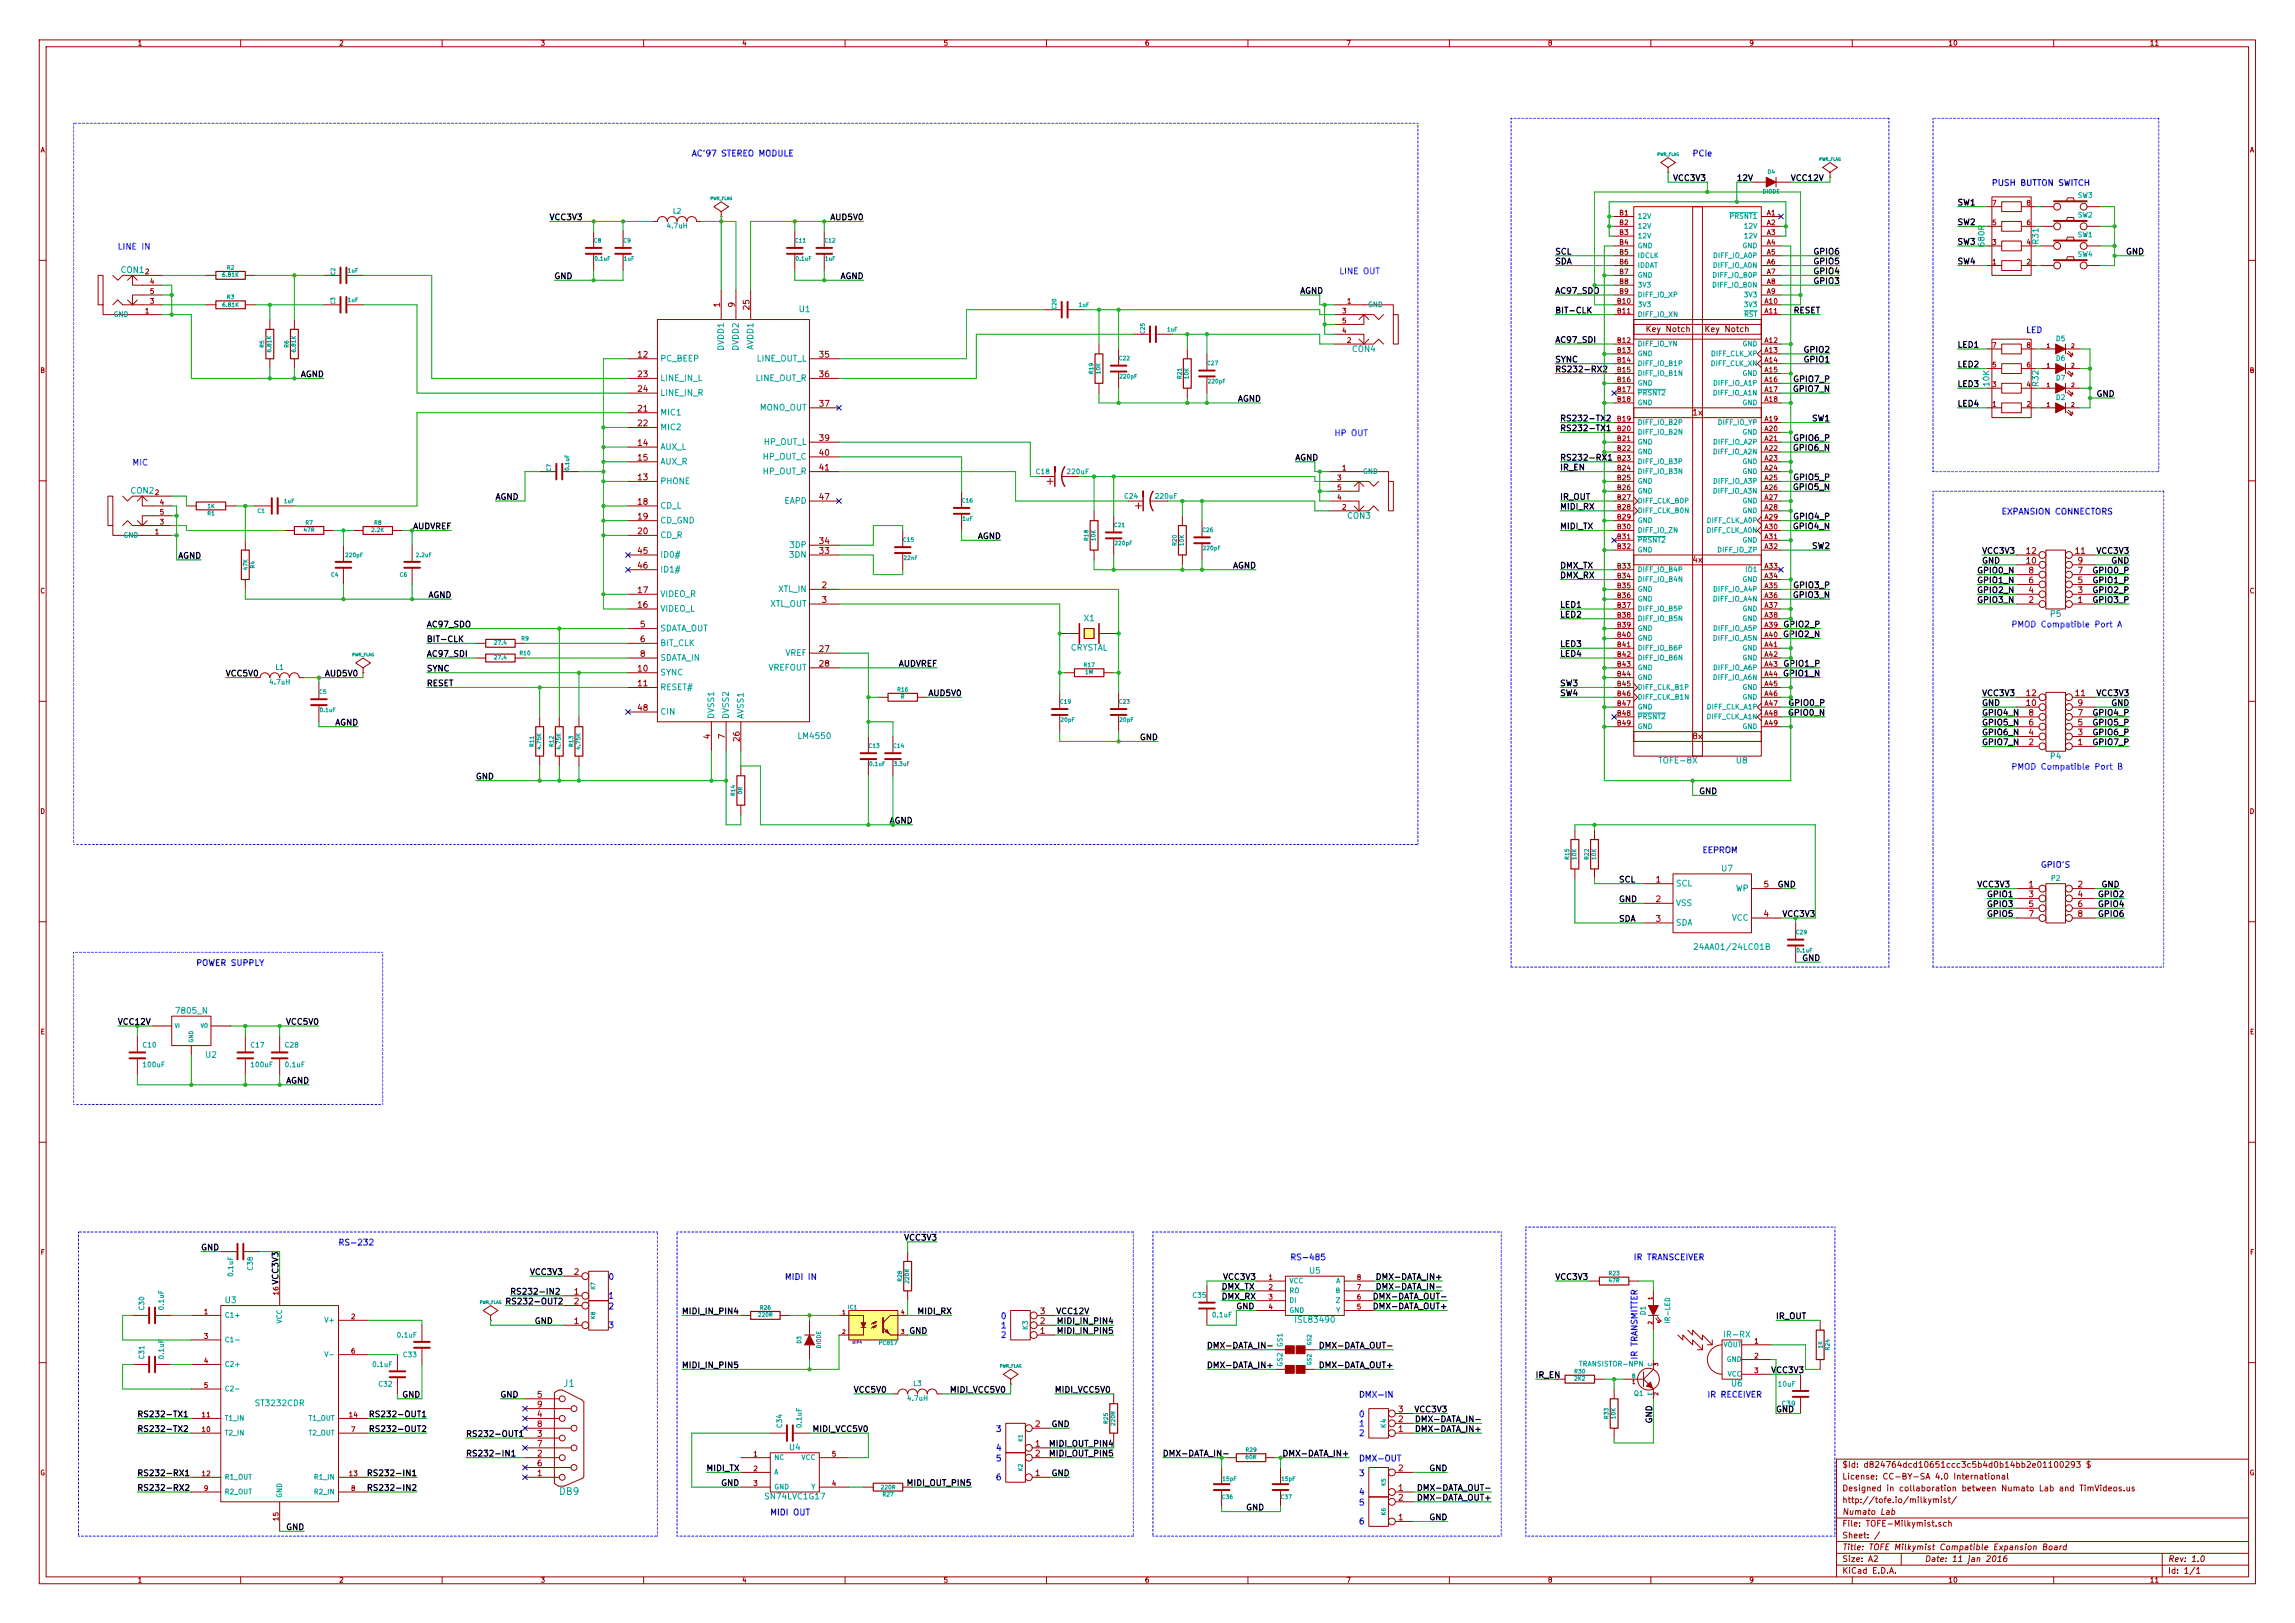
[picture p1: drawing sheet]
<svg xmlns="http://www.w3.org/2000/svg" width="594mm" height="420mm" viewBox="0 0 594 420" stroke-linecap="round" stroke-linejoin="round" font-family="sans-serif">
<defs><g id="words">
<g font-size="2.8" fill="#a00000">
<text x="272.8" y="125.4" transform="rotate(-90 272.8 125.4)">+</text>
<text x="295.7" y="131.8" transform="rotate(-90 295.7 131.8)">+</text>
</g>
<g font-size="2.5" fill="#00a0a0">
<text x="145.9" y="359.1">J1</text>
<text x="144.9" y="387.1">DB9</text>
</g>
<g font-size="2.1" fill="#00f">
<text x="179.1" y="40.6">AC'97 STEREO MODULE</text>
<text x="438.1" y="40.6">PCIe</text>
<text x="515.6" y="48.2">PUSH BUTTON SWITCH</text>
<text x="30.5" y="64.7">LINE IN</text>
<text x="346.7" y="71">LINE OUT</text>
<text x="524.5" y="86.3">LED</text>
<text x="345.4" y="112.9">HP OUT</text>
<text x="34.3" y="120.6">MIC</text>
<text x="518.2" y="133.3">EXPANSION CONNECTORS</text>
<text x="520.7" y="162.5">PMOD Compatible Port A</text>
<text x="520.7" y="199.3">PMOD Compatible Port B</text>
<text x="440.7" y="220.9">EEPROM</text>
<text x="528.3" y="224.7">GPIO'S</text>
<text x="50.8" y="250.1">POWER SUPPLY</text>
<text x="87.6" y="322.5">RS-232</text>
<text x="334" y="326.3">RS-485</text>
<text x="422.9" y="326.3">IR TRANSCEIVER</text>
<text x="157.5" y="331.4">0</text>
<text x="203.2" y="331.4">MIDI IN</text>
<text x="157.5" y="336.3">1</text>
<text x="157.5" y="339">2</text>
<text x="259.1" y="341.5">0</text>
<text x="157.5" y="343.9">3</text>
<text x="259.1" y="344">1</text>
<text x="259.1" y="346.4">2</text>
<text x="423.9" y="352" transform="rotate(-90 423.9 352)">IR TRANSMITTER</text>
<text x="351.8" y="361.9">DMX-IN</text>
<text x="442" y="361.9">IR RECEIVER</text>
<text x="257.8" y="370.8">3</text>
<text x="351.8" y="366.9">0</text>
<text x="351.8" y="369.4">1</text>
<text x="351.8" y="371.8">2</text>
<text x="257.8" y="375.6">4</text>
<text x="257.8" y="378.4">5</text>
<text x="257.8" y="383.3">6</text>
<text x="351.8" y="378.4">DMX-OUT</text>
<text x="351.8" y="382.2">3</text>
<text x="351.8" y="387.1">4</text>
<text x="351.8" y="389.8">5</text>
<text x="199.4" y="392.3">MIDI OUT</text>
<text x="351.8" y="394.7">6</text>
</g>
<g font-size="2.1">
<text x="433.1" y="46.9">VCC3V3</text>
<text x="449.6" y="46.9">12V</text>
<text x="463.5" y="46.9">VCC12V</text>
<text x="506.7" y="53.3">SW1</text>
<text x="142.2" y="57.1">VCC3V3</text>
<text x="215.1" y="57.1">AUD5V0</text>
<text x="506.7" y="58.3">SW2</text>
<text x="402.6" y="66">SCL</text>
<text x="469.8" y="66">GPIO6</text>
<text x="506.7" y="63.4">SW3</text>
<text x="550.3" y="66">GND</text>
<text x="402.6" y="68.5">SDA</text>
<text x="469.8" y="71">GPIO4</text>
<text x="469.8" y="68.5">GPIO5</text>
<text x="506.7" y="68.5">SW4</text>
<text x="143.5" y="72.3">GND</text>
<text x="217.3" y="72.3">AGND</text>
<text x="336.5" y="76.1">AGND</text>
<text x="402.6" y="76.1">AC97_SDO</text>
<text x="469.8" y="73.6">GPIO3</text>
<text x="402.6" y="81.2">BIT-CLK</text>
<text x="464.1" y="81.2">RESET</text>
<text x="402.6" y="88.8">AC97_SDI</text>
<text x="402.6" y="93.9">SYNC</text>
<text x="467.2" y="91.4">GPIO2</text>
<text x="467.2" y="93.9">GPIO1</text>
<text x="506.7" y="90.1">LED1</text>
<text x="506.7" y="95.2">LED2</text>
<text x="77.6" y="97.7">AGND</text>
<text x="402.6" y="96.4">RS232-RX2</text>
<text x="464.5" y="101.5">GPIO7_N</text>
<text x="464.6" y="99">GPIO7_P</text>
<text x="506.7" y="100.2">LED3</text>
<text x="320.1" y="104.1">AGND</text>
<text x="506.7" y="105.3">LED4</text>
<text x="542.6" y="102.8">GND</text>
<text x="403.9" y="109.1">RS232-TX2</text>
<text x="403.9" y="111.7">RS232-TX1</text>
<text x="469.1" y="109.1">SW1</text>
<text x="335.3" y="119.3">AGND</text>
<text x="403.9" y="119.3">RS232-RX1</text>
<text x="464.5" y="116.8">GPIO6_N</text>
<text x="464.6" y="114.2">GPIO6_P</text>
<text x="403.9" y="121.8">IR_EN</text>
<text x="464.6" y="124.4">GPIO5_P</text>
<text x="128.3" y="129.5">AGND</text>
<text x="403.9" y="132">MIDI_RX</text>
<text x="403.9" y="129.5">IR_OUT</text>
<text x="464.5" y="126.9">GPIO5_N</text>
<text x="403.9" y="137.1">MIDI_TX</text>
<text x="464.5" y="137.1">GPIO4_N</text>
<text x="464.6" y="134.5">GPIO4_P</text>
<text x="252.8" y="139.6">AGND</text>
<text x="469.1" y="142.2">SW2</text>
<text x="513.1" y="143.4">VCC3V3</text>
<text x="542.9" y="143.4">VCC3V3</text>
<text x="45.8" y="144.7">AGND</text>
<text x="318.9" y="147.2">AGND</text>
<text x="403.9" y="147.2">DMX_TX</text>
<text x="403.9" y="149.8">DMX_RX</text>
<text x="511.8" y="148.5">GPIO0_N</text>
<text x="513.1" y="146">GND</text>
<text x="542.1" y="148.5">GPIO0_P</text>
<text x="546.5" y="146">GND</text>
<text x="110.6" y="154.9">AGND</text>
<text x="464.5" y="154.9">GPIO3_N</text>
<text x="464.6" y="152.3">GPIO3_P</text>
<text x="511.8" y="151">GPIO1_N</text>
<text x="511.8" y="153.6">GPIO2_N</text>
<text x="542.1" y="151">GPIO1_P</text>
<text x="542.1" y="153.6">GPIO2_P</text>
<text x="403.9" y="157.4">LED1</text>
<text x="403.9" y="159.9">LED2</text>
<text x="511.8" y="156.1">GPIO3_N</text>
<text x="542.1" y="156.1">GPIO3_P</text>
<text x="110.5" y="162.5">AC97_SDO</text>
<text x="110.5" y="166.3">BIT-CLK</text>
<text x="403.9" y="167.6">LED3</text>
<text x="462" y="165">GPIO2_N</text>
<text x="462.1" y="162.5">GPIO2_P</text>
<text x="110.5" y="170.1">AC97_SDI</text>
<text x="110.5" y="173.9">SYNC</text>
<text x="232.3" y="172.6">AUDVREF</text>
<text x="403.9" y="170.1">LED4</text>
<text x="462.1" y="172.6">GPIO1_P</text>
<text x="58.4" y="175.2">VCC5V0</text>
<text x="84.3" y="175.2">AUD5V0</text>
<text x="110.5" y="177.7">RESET</text>
<text x="403.9" y="177.7">SW3</text>
<text x="462" y="175.2">GPIO1_N</text>
<text x="240.5" y="180.3">AUD5V0</text>
<text x="403.9" y="180.3">SW4</text>
<text x="463.2" y="185.3">GPIO0_N</text>
<text x="463.3" y="182.8">GPIO0_P</text>
<text x="513.1" y="182.8">GND</text>
<text x="513.1" y="180.3">VCC3V3</text>
<text x="513.1" y="185.3">GPIO4_N</text>
<text x="542.1" y="185.3">GPIO4_P</text>
<text x="542.9" y="180.3">VCC3V3</text>
<text x="546.5" y="182.8">GND</text>
<text x="86.5" y="187.9">AGND</text>
<text x="295" y="191.7">GND</text>
<text x="513.1" y="187.9">GPIO5_N</text>
<text x="513.1" y="190.4">GPIO6_N</text>
<text x="542.1" y="187.9">GPIO5_P</text>
<text x="542.1" y="190.4">GPIO6_P</text>
<text x="513.1" y="193">GPIO7_N</text>
<text x="542.1" y="193">GPIO7_P</text>
<text x="123.2" y="201.8">GND</text>
<text x="439.8" y="205.7">GND</text>
<text x="419.1" y="233.6">GND</text>
<text x="419.1" y="228.5">SCL</text>
<text x="460.1" y="229.8">GND</text>
<text x="511.8" y="229.8">VCC3V3</text>
<text x="514.3" y="232.3">GPIO1</text>
<text x="543.4" y="232.3">GPIO2</text>
<text x="543.9" y="229.8">GND</text>
<text x="419.1" y="238.7">SDA</text>
<text x="514.3" y="234.9">GPIO3</text>
<text x="514.3" y="237.4">GPIO5</text>
<text x="543.4" y="234.9">GPIO4</text>
<text x="543.4" y="237.4">GPIO6</text>
<text x="466.4" y="248.8">GND</text>
<text x="30.5" y="265.3">VCC12V</text>
<text x="74.3" y="265.3">VCC5V0</text>
<text x="73.8" y="280.6">AGND</text>
<text x="52.1" y="323.8">GND</text>
<text x="234.3" y="321.2">VCC3V3</text>
<text x="72.1" y="332.3" transform="rotate(-90 72.1 332.3)">VCC3V3</text>
<text x="132.1" y="335.2">RS232-IN2</text>
<text x="137.2" y="330.1">VCC3V3</text>
<text x="316.2" y="333.9">DMX_TX</text>
<text x="316.9" y="331.4">VCC3V3</text>
<text x="357.5" y="331.4">DMX-DATA_IN+</text>
<text x="358.1" y="333.9">DMX-DATA_IN-</text>
<text x="402.6" y="331.4">VCC3V3</text>
<text x="130.8" y="337.7">RS232-OUT2</text>
<text x="176.5" y="340.3">MIDI_IN_PIN4</text>
<text x="237.8" y="340.3">MIDI_RX</text>
<text x="273.7" y="340.3">VCC12V</text>
<text x="316.2" y="336.5">DMX_RX</text>
<text x="320" y="339">GND</text>
<text x="356.4" y="339">DMX-DATA_OUT+</text>
<text x="357" y="336.5">DMX-DATA_OUT-</text>
<text x="459.7" y="341.5">IR_OUT</text>
<text x="138.4" y="342.8">GND</text>
<text x="235.3" y="345.4">GND</text>
<text x="274.6" y="342.8">MIDI_IN_PIN4</text>
<text x="274.6" y="345.4">MIDI_IN_PIN5</text>
<text x="312.4" y="349.2">DMX-DATA_IN-</text>
<text x="343" y="349.2">DMX-DATA_OUT-</text>
<text x="176.5" y="354.2">MIDI_IN_PIN5</text>
<text x="312.4" y="354.2">DMX-DATA_IN+</text>
<text x="342.5" y="354.2">DMX-DATA_OUT+</text>
<text x="397.5" y="356.8">IR_EN</text>
<text x="458.5" y="355.5">VCC3V3</text>
<text x="104.1" y="361.9">GND</text>
<text x="129.5" y="361.9">GND</text>
<text x="221" y="360.6">VCC5V0</text>
<text x="246.4" y="360.6">MIDI_VCC5V0</text>
<text x="273" y="360.6">MIDI_VCC5V0</text>
<text x="366.4" y="365.7">VCC3V3</text>
<text x="459.7" y="365.7">GND</text>
<text x="35.6" y="366.9">RS232-TX1</text>
<text x="35.6" y="370.8">RS232-TX2</text>
<text x="97.6" y="366.9">RS232-OUT1</text>
<text x="97.6" y="370.8">RS232-OUT2</text>
<text x="210.9" y="370.8">MIDI_VCC5V0</text>
<text x="272.1" y="369.5">GND</text>
<text x="367.7" y="370.8">DMX-DATA_IN+</text>
<text x="368.2" y="368.2">DMX-DATA_IN-</text>
<text x="427.7" y="368.5" transform="rotate(-90 427.7 368.5)">GND</text>
<text x="120.6" y="372">RS232-OUT1</text>
<text x="120.6" y="377.1">RS232-IN1</text>
<text x="272.2" y="377.1">MIDI_OUT_PIN5</text>
<text x="333.4" y="377.1">DMX-DATA_IN+</text>
<text x="35.6" y="382.2">RS232-RX1</text>
<text x="97.5" y="382.2">RS232-IN1</text>
<text x="182.9" y="380.9">MIDI_TX</text>
<text x="272.1" y="382.2">GND</text>
<text x="369.9" y="380.9">GND</text>
<text x="35.6" y="386">RS232-RX2</text>
<text x="97.5" y="386">RS232-IN2</text>
<text x="186.7" y="384.7">GND</text>
<text x="235.4" y="384.7">MIDI_OUT_PIN5</text>
<text x="367.9" y="388.5">DMX-DATA_OUT+</text>
<text x="368.4" y="386">DMX-DATA_OUT-</text>
<text x="322.6" y="391.1">GND</text>
<text x="369.9" y="393.6">GND</text>
<text x="74" y="396.2">GND</text>
</g>
<g font-size="2.1" fill="#00a0a0">
<text x="513.8" y="63.6" transform="rotate(-90 513.8 63.6)">680R</text>
<text x="527.7" y="63.1" transform="rotate(-90 527.7 63.1)">R31</text>
<text x="31.3" y="70.7">CON1</text>
<text x="206.9" y="80.9">U1</text>
<text x="170.9" y="93.6">PC_BEEP</text>
<text x="187.5" y="90.7" transform="rotate(-90 187.5 90.7)">DVDD1</text>
<text x="191.3" y="90.7" transform="rotate(-90 191.3 90.7)">DVDD2</text>
<text x="195.1" y="90.7" transform="rotate(-90 195.1 90.7)">AVDD1</text>
<text x="195.8" y="93.6">LINE_OUT_L</text>
<text x="350.1" y="91.2">CON4</text>
<text x="170.9" y="98.7">LINE_IN_L</text>
<text x="195.6" y="98.7">LINE_OUT_R</text>
<text x="515" y="99.9" transform="rotate(-90 515 99.9)">10K</text>
<text x="170.9" y="107.6">MIC1</text>
<text x="170.9" y="102.5">LINE_IN_R</text>
<text x="196.5" y="106.3">MONO_OUT</text>
<text x="170.9" y="111.4">MIC2</text>
<text x="170.9" y="116.5">AUX_L</text>
<text x="197.5" y="119">HP_OUT_C</text>
<text x="197.7" y="115.2">HP_OUT_L</text>
<text x="170.9" y="125.4">PHONE</text>
<text x="170.9" y="120.3">AUX_R</text>
<text x="197.5" y="122.9">HP_OUT_R</text>
<text x="33.9" y="127.9">CON2</text>
<text x="170.9" y="131.7">CD_L</text>
<text x="202.9" y="130.5">EAPD</text>
<text x="170.9" y="135.6">CD_GND</text>
<text x="348.8" y="134.4">CON3</text>
<text x="170.9" y="139.4">CD_R</text>
<text x="204.6" y="141.9">3DP</text>
<text x="170.9" y="144.4">ID0#</text>
<text x="170.9" y="148.3">ID1#</text>
<text x="204.5" y="144.4">3DN</text>
<text x="170.9" y="154.6">VIDEO_R</text>
<text x="201.5" y="153.3">XTL_IN</text>
<text x="170.9" y="158.4">VIDEO_L</text>
<text x="199.1" y="157.1">XTL_OUT</text>
<text x="280.6" y="160.9">X1</text>
<text x="530.8" y="159.8">P5</text>
<text x="170.9" y="163.5">SDATA_OUT</text>
<text x="170.9" y="167.3">BIT_CLK</text>
<text x="170.9" y="171.1">SDATA_IN</text>
<text x="198.7" y="173.7">VREFOUT</text>
<text x="203.1" y="169.8">VREF</text>
<text x="276.9" y="168.5">CRYSTAL</text>
<text x="170.9" y="174.9">SYNC</text>
<text x="170.9" y="178.7">RESET#</text>
<text x="170.9" y="185.1">CIN</text>
<text x="184.9" y="186.1" transform="rotate(-90 184.9 186.1)">DVSS1</text>
<text x="188.7" y="186.1" transform="rotate(-90 188.7 186.1)">DVSS2</text>
<text x="192.5" y="186.1" transform="rotate(-90 192.5 186.1)">AVSS1</text>
<text x="206.9" y="191.4">LM4550</text>
<text x="429.9" y="197.7">TOFE-8X</text>
<text x="449.5" y="197.7">U8</text>
<text x="530.8" y="196.6">P4</text>
<text x="445.7" y="225.6">U7</text>
<text x="433.8" y="229.5">SCL</text>
<text x="449.2" y="230.8">WP</text>
<text x="433.8" y="234.6">VSS</text>
<text x="433.8" y="239.7">SDA</text>
<text x="448.2" y="238.4">VCC</text>
<text x="439.6" y="246">24AA01/24LC01B</text>
<text x="45.8" y="262.5">7805_N</text>
<text x="53.3" y="273.9">U2</text>
<text x="339" y="329.8">U5</text>
<text x="58.3" y="337.4">U3</text>
<text x="335.8" y="342.5">ISL83490</text>
<text x="446.7" y="346.3">IR-RX</text>
<text x="448.2" y="359">U6</text>
<text x="66.4" y="364.1">ST3232CDR</text>
<text x="204.4" y="375.5">U4</text>
<text x="198.4" y="388.2">SN74LVC1G17</text>
</g>
<g font-size="2.1" fill="#a00000">
<text x="186.4" y="79.5" transform="rotate(-90 186.4 79.5)">1</text>
<text x="190.2" y="79.5" transform="rotate(-90 190.2 79.5)">9</text>
<text x="194.1" y="80.1" transform="rotate(-90 194.1 80.1)">25</text>
<text x="426.6" y="86">Key Notch</text>
<text x="441.8" y="86">Key Notch</text>
<text x="165.2" y="92.6">12</text>
<text x="212.2" y="92.6">35</text>
<text x="165.2" y="97.7">23</text>
<text x="165.2" y="101.5">24</text>
<text x="212.2" y="97.7">36</text>
<text x="165.2" y="106.6">21</text>
<text x="212.2" y="105.3">37</text>
<text x="438.3" y="107.6">1x</text>
<text x="165.2" y="110.4">22</text>
<text x="165.2" y="115.5">14</text>
<text x="165.2" y="119.3">15</text>
<text x="212.2" y="118">40</text>
<text x="212.2" y="114.2">39</text>
<text x="165.2" y="124.4">13</text>
<text x="212.2" y="121.8">41</text>
<text x="165.2" y="130.7">18</text>
<text x="212.2" y="129.5">47</text>
<text x="165.2" y="134.5">19</text>
<text x="165.2" y="138.3">20</text>
<text x="165.2" y="143.4">45</text>
<text x="212.2" y="143.4">33</text>
<text x="212.2" y="140.9">34</text>
<text x="524.6" y="143.4">12</text>
<text x="537.3" y="143.4">11</text>
<text x="165.2" y="147.2">46</text>
<text x="438.3" y="145.7">4x</text>
<text x="524.6" y="146">10</text>
<text x="525.2" y="148.5">8</text>
<text x="537.9" y="148.5">7</text>
<text x="537.9" y="146">9</text>
<text x="165.2" y="153.6">17</text>
<text x="212.8" y="152.3">2</text>
<text x="525.2" y="153.6">4</text>
<text x="525.2" y="151">6</text>
<text x="537.9" y="153.6">3</text>
<text x="537.9" y="151">5</text>
<text x="165.2" y="157.4">16</text>
<text x="212.8" y="156.1">3</text>
<text x="525.2" y="156.1">2</text>
<text x="537.9" y="156.1">1</text>
<text x="165.8" y="162.5">5</text>
<text x="165.8" y="166.3">6</text>
<text x="165.2" y="173.9">10</text>
<text x="165.8" y="170.1">8</text>
<text x="212.2" y="168.8">27</text>
<text x="212.2" y="172.6">28</text>
<text x="165.2" y="177.7">11</text>
<text x="165.2" y="184.1">48</text>
<text x="524.6" y="182.8">10</text>
<text x="524.6" y="180.3">12</text>
<text x="525.2" y="185.3">8</text>
<text x="537.3" y="180.3">11</text>
<text x="537.9" y="185.3">7</text>
<text x="537.9" y="182.8">9</text>
<text x="183.9" y="191.3" transform="rotate(-90 183.9 191.3)">4</text>
<text x="187.7" y="191.3" transform="rotate(-90 187.7 191.3)">7</text>
<text x="191.5" y="191.8" transform="rotate(-90 191.5 191.8)">26</text>
<text x="438.3" y="191.4">8x</text>
<text x="525.2" y="190.4">4</text>
<text x="525.2" y="187.9">6</text>
<text x="537.9" y="190.4">3</text>
<text x="537.9" y="187.9">5</text>
<text x="525.2" y="193">2</text>
<text x="537.9" y="193">1</text>
<text x="428.7" y="228.5">1</text>
<text x="428.7" y="233.6">2</text>
<text x="456.6" y="229.8">5</text>
<text x="525.2" y="229.8">1</text>
<text x="525.2" y="232.3">3</text>
<text x="537.9" y="229.8">2</text>
<text x="537.9" y="232.3">4</text>
<text x="428.7" y="238.7">3</text>
<text x="456.6" y="237.4">4</text>
<text x="525.2" y="234.9">5</text>
<text x="525.2" y="237.4">7</text>
<text x="537.9" y="234.9">6</text>
<text x="537.9" y="237.4">8</text>
<text x="148.6" y="335.2">1</text>
<text x="148.6" y="330.1">2</text>
<text x="148.6" y="337.7">2</text>
<text x="269.3" y="340.3">3</text>
<text x="148.6" y="342.8">1</text>
<text x="269.3" y="345.4">1</text>
<text x="269.3" y="342.8">2</text>
<text x="139.1" y="361.9">5</text>
<text x="139.1" y="364.4">9</text>
<text x="362" y="365.7">3</text>
<text x="139.1" y="366.9">4</text>
<text x="139.1" y="369.5">8</text>
<text x="268" y="369.5">2</text>
<text x="362" y="370.8">1</text>
<text x="362" y="368.2">2</text>
<text x="139.1" y="377.1">2</text>
<text x="139.1" y="372">3</text>
<text x="139.1" y="374.6">7</text>
<text x="268" y="374.6">1</text>
<text x="268" y="377.1">2</text>
<text x="139.1" y="382.2">1</text>
<text x="139.1" y="379.6">6</text>
<text x="268" y="382.2">1</text>
<text x="362" y="380.9">2</text>
<text x="476.9" y="383.1">License: CC-BY-SA 4.0 International</text>
<text x="476.9" y="380">$Id: d824764dcd10651ccc3c5b4d0b14bb2e01100293 $</text>
<text x="362" y="388.5">2</text>
<text x="362" y="386">1</text>
<text x="476.9" y="389.2">http://tofe.io/milkymist/</text>
<text x="476.9" y="386.1">Designed in collaboration between Numato Lab and TimVideos.us</text>
<text x="362" y="393.6">1</text>
<text x="476.9" y="395.3">File: TOFE-Milkymist.sch</text>
<text x="476.9" y="392.2">Numato Lab</text>
<text x="476.9" y="401.4">Title: TOFE Milkymist Compatible Expansion Board</text>
<text x="476.9" y="398.3">Sheet: /</text>
<text x="476.9" y="407.5">KiCad E.D.A.</text>
<text x="476.9" y="404.4">Size: A2</text>
<text x="498.2" y="404.4">Date: 11 jan 2016</text>
<text x="561.2" y="404.4">Rev: 1.0</text>
<text x="561.2" y="407.5">Id: 1/1</text>
</g>
<g font-size="2.1" fill="#00a000">
<text x="527.7" y="99.9" transform="rotate(-90 527.7 99.9)">R32</text>
<text x="106.6" y="137.1">AUDVREF</text>
<text x="230" y="213.3">AGND</text>
<text x="461.6" y="237.4">VCC3V3</text>
<text x="272.2" y="374.6">MIDI_OUT_PIN4</text>
<text x="301" y="377.1">DMX-DATA_IN-</text>
</g>
<g font-size="1.8" fill="#a00000">
<text x="35.8" y="11.9">1</text>
<text x="87.9" y="11.9">2</text>
<text x="140.1" y="11.9">3</text>
<text x="192.2" y="11.9">4</text>
<text x="244.3" y="11.9">5</text>
<text x="296.5" y="11.9">6</text>
<text x="348.6" y="11.9">7</text>
<text x="400.8" y="11.9">8</text>
<text x="452.9" y="11.9">9</text>
<text x="504.6" y="11.9">10</text>
<text x="556.7" y="11.9">11</text>
<text x="10.4" y="39.5">A</text>
<text x="582.3" y="39.5">A</text>
<text x="515.8" y="53.3">7</text>
<text x="524.7" y="53.3">8</text>
<text x="419.3" y="55.8">B1</text>
<text x="419.3" y="58.3">B2</text>
<text x="457.4" y="55.8">A1</text>
<text x="457.4" y="58.3">A2</text>
<text x="515.8" y="58.3">5</text>
<text x="524.7" y="58.3">6</text>
<text x="419.3" y="60.9">B3</text>
<text x="419.3" y="63.4">B4</text>
<text x="419.3" y="66">B5</text>
<text x="457.4" y="60.9">A3</text>
<text x="457.4" y="63.4">A4</text>
<text x="457.4" y="66">A5</text>
<text x="515.8" y="63.4">3</text>
<text x="524.7" y="63.4">4</text>
<text x="37.6" y="71">2</text>
<text x="419.3" y="68.5">B6</text>
<text x="419.3" y="71">B7</text>
<text x="457.4" y="68.5">A6</text>
<text x="457.4" y="71">A7</text>
<text x="515.8" y="68.5">1</text>
<text x="524.7" y="68.5">2</text>
<text x="38.9" y="73.6">4</text>
<text x="38.9" y="76.1">5</text>
<text x="419.3" y="73.6">B8</text>
<text x="419.3" y="76.1">B9</text>
<text x="457.4" y="73.6">A8</text>
<text x="457.4" y="76.1">A9</text>
<text x="37.6" y="81.2">1</text>
<text x="38.9" y="78.7">3</text>
<text x="347.5" y="81.2">3</text>
<text x="347.5" y="83.7">5</text>
<text x="348.8" y="78.7">1</text>
<text x="418.7" y="78.7">B10</text>
<text x="418.7" y="81.2">B11</text>
<text x="456.8" y="78.7">A10</text>
<text x="456.8" y="81.2">A11</text>
<text x="347.5" y="86.3">4</text>
<text x="348.8" y="88.8">2</text>
<text x="418.7" y="88.8">B12</text>
<text x="456.8" y="88.8">A12</text>
<text x="418.7" y="91.4">B13</text>
<text x="418.7" y="93.9">B14</text>
<text x="456.8" y="91.4">A13</text>
<text x="456.8" y="93.9">A14</text>
<text x="515.8" y="95.2">5</text>
<text x="515.8" y="90.1">7</text>
<text x="524.7" y="95.2">6</text>
<text x="524.7" y="90.1">8</text>
<text x="10.4" y="96.6">B</text>
<text x="418.7" y="96.4">B15</text>
<text x="418.7" y="99">B16</text>
<text x="418.7" y="101.5">B17</text>
<text x="456.8" y="96.4">A15</text>
<text x="456.8" y="99">A16</text>
<text x="456.8" y="101.5">A17</text>
<text x="515.8" y="100.2">3</text>
<text x="524.7" y="100.2">4</text>
<text x="582.3" y="96.6">B</text>
<text x="418.7" y="104.1">B18</text>
<text x="456.8" y="104.1">A18</text>
<text x="515.8" y="105.3">1</text>
<text x="524.7" y="105.3">2</text>
<text x="418.7" y="111.7">B20</text>
<text x="418.7" y="109.1">B19</text>
<text x="456.8" y="111.7">A20</text>
<text x="456.8" y="109.1">A19</text>
<text x="418.7" y="114.2">B21</text>
<text x="418.7" y="116.8">B22</text>
<text x="418.7" y="119.3">B23</text>
<text x="456.8" y="114.2">A21</text>
<text x="456.8" y="116.8">A22</text>
<text x="456.8" y="119.3">A23</text>
<text x="346.2" y="124.4">3</text>
<text x="347.5" y="121.8">1</text>
<text x="418.7" y="121.8">B24</text>
<text x="418.7" y="124.4">B25</text>
<text x="456.8" y="121.8">A24</text>
<text x="456.8" y="124.4">A25</text>
<text x="40.2" y="128.2">2</text>
<text x="41.4" y="130.7">4</text>
<text x="346.2" y="129.5">4</text>
<text x="346.2" y="126.9">5</text>
<text x="347.5" y="132">2</text>
<text x="418.7" y="126.9">B26</text>
<text x="418.7" y="129.5">B27</text>
<text x="418.7" y="132">B28</text>
<text x="456.8" y="126.9">A26</text>
<text x="456.8" y="129.5">A27</text>
<text x="456.8" y="132">A28</text>
<text x="41.4" y="135.8">3</text>
<text x="41.4" y="133.3">5</text>
<text x="418.7" y="137.1">B30</text>
<text x="418.7" y="134.5">B29</text>
<text x="456.8" y="137.1">A30</text>
<text x="456.8" y="134.5">A29</text>
<text x="40.2" y="138.3">1</text>
<text x="418.7" y="139.6">B31</text>
<text x="418.7" y="142.2">B32</text>
<text x="456.8" y="139.6">A31</text>
<text x="456.8" y="142.2">A32</text>
<text x="418.7" y="147.2">B33</text>
<text x="418.7" y="149.8">B34</text>
<text x="456.8" y="147.2">A33</text>
<text x="456.8" y="149.8">A34</text>
<text x="10.4" y="153.7">C</text>
<text x="418.7" y="152.3">B35</text>
<text x="418.7" y="154.9">B36</text>
<text x="456.8" y="152.3">A35</text>
<text x="456.8" y="154.9">A36</text>
<text x="582.3" y="153.7">C</text>
<text x="418.7" y="157.4">B37</text>
<text x="418.7" y="159.9">B38</text>
<text x="456.8" y="157.4">A37</text>
<text x="456.8" y="159.9">A38</text>
<text x="418.7" y="165">B40</text>
<text x="418.7" y="167.6">B41</text>
<text x="418.7" y="162.5">B39</text>
<text x="456.8" y="165">A40</text>
<text x="456.8" y="167.6">A41</text>
<text x="456.8" y="162.5">A39</text>
<text x="418.7" y="170.1">B42</text>
<text x="418.7" y="172.6">B43</text>
<text x="456.8" y="170.1">A42</text>
<text x="456.8" y="172.6">A43</text>
<text x="418.7" y="175.2">B44</text>
<text x="418.7" y="177.7">B45</text>
<text x="456.8" y="175.2">A44</text>
<text x="456.8" y="177.7">A45</text>
<text x="418.7" y="180.3">B46</text>
<text x="418.7" y="182.8">B47</text>
<text x="418.7" y="185.3">B48</text>
<text x="456.8" y="180.3">A46</text>
<text x="456.8" y="182.8">A47</text>
<text x="456.8" y="185.3">A48</text>
<text x="418.7" y="187.9">B49</text>
<text x="456.8" y="187.9">A49</text>
<text x="10.4" y="210.7">D</text>
<text x="582.3" y="210.7">D</text>
<text x="10.5" y="267.8">E</text>
<text x="582.4" y="267.8">E</text>
<text x="10.5" y="324.9">F</text>
<text x="582.4" y="324.9">F</text>
<text x="72.1" y="335.1" transform="rotate(-90 72.1 335.1)">16</text>
<text x="328.4" y="331.4">1</text>
<text x="328.4" y="333.9">2</text>
<text x="351.3" y="333.9">7</text>
<text x="351.3" y="331.4">8</text>
<text x="52.9" y="340.3">1</text>
<text x="91" y="341.5">2</text>
<text x="328.4" y="336.5">3</text>
<text x="328.4" y="339">4</text>
<text x="351.3" y="339">5</text>
<text x="351.3" y="336.5">6</text>
<text x="52.9" y="346.6">3</text>
<text x="454.2" y="347.9">1</text>
<text x="52.9" y="353">4</text>
<text x="91" y="350.4">6</text>
<text x="454.2" y="351.7">2</text>
<text x="52.9" y="359.3">5</text>
<text x="454.2" y="355.5">3</text>
<text x="52.4" y="370.8">10</text>
<text x="52.4" y="366.9">11</text>
<text x="90.5" y="366.9">14</text>
<text x="91" y="370.8">7</text>
<text x="195.1" y="377.1">1</text>
<text x="215.4" y="377.1">5</text>
<text x="10.4" y="382">G</text>
<text x="52.4" y="382.2">12</text>
<text x="90.5" y="382.2">13</text>
<text x="195.1" y="380.9">2</text>
<text x="582.3" y="382">G</text>
<text x="52.9" y="386">9</text>
<text x="91" y="386">8</text>
<text x="195.1" y="384.7">3</text>
<text x="215.4" y="384.7">4</text>
<text x="72.1" y="393.6" transform="rotate(-90 72.1 393.6)">15</text>
<text x="35.8" y="409.7">1</text>
<text x="87.9" y="409.7">2</text>
<text x="140.1" y="409.7">3</text>
<text x="192.2" y="409.7">4</text>
<text x="244.3" y="409.7">5</text>
<text x="296.5" y="409.7">6</text>
<text x="348.6" y="409.7">7</text>
<text x="400.8" y="409.7">8</text>
<text x="452.9" y="409.7">9</text>
<text x="504.6" y="409.7">10</text>
<text x="556.7" y="409.7">11</text>
</g>
<g font-size="1.8" fill="#00a0a0">
<text x="537.8" y="51.3">SW3</text>
<text x="172.8" y="59.1">4.7uH</text>
<text x="174.2" y="55.3">L2</text>
<text x="423.9" y="56.7">12V</text>
<text x="423.9" y="59.2">12V</text>
<text x="447.9" y="56.7">PRSNT1</text>
<text x="451.8" y="59.2">12V</text>
<text x="537.8" y="56.4">SW2</text>
<text x="423.9" y="61.8">12V</text>
<text x="423.9" y="64.3">GND</text>
<text x="451" y="64.3">GND</text>
<text x="451.8" y="61.8">12V</text>
<text x="537.8" y="61.4">SW1</text>
<text x="423.9" y="66.8">IDCLK</text>
<text x="423.9" y="69.4">IDDAT</text>
<text x="423.9" y="71.9">GND</text>
<text x="443.6" y="69.4">DIFF_IO_A0N</text>
<text x="443.7" y="66.8">DIFF_IO_A0P</text>
<text x="443.7" y="71.9">DIFF_IO_B0P</text>
<text x="537.8" y="66.5">SW4</text>
<text x="423.9" y="74.5">3V3</text>
<text x="423.9" y="77">DIFF_IO_XP</text>
<text x="443.6" y="74.5">DIFF_IO_B0N</text>
<text x="451.8" y="77">3V3</text>
<text x="29.3" y="82.1">GND</text>
<text x="354.1" y="79.5">GND</text>
<text x="423.9" y="79.5">3V3</text>
<text x="423.9" y="82.1">DIFF_IO_XN</text>
<text x="451.4" y="82.1">RST</text>
<text x="451.8" y="79.5">3V3</text>
<text x="423.9" y="89.7">DIFF_IO_YN</text>
<text x="451" y="89.7">GND</text>
<text x="532.3" y="88.4">D5</text>
<text x="423.9" y="92.2">GND</text>
<text x="423.9" y="94.8">DIFF_IO_B1P</text>
<text x="442.9" y="94.8">DIFF_CLK_XN</text>
<text x="443" y="92.2">DIFF_CLK_XP</text>
<text x="532.3" y="93.4">D6</text>
<text x="423.9" y="97.3">DIFF_IO_B1N</text>
<text x="423.9" y="99.9">GND</text>
<text x="443.7" y="99.9">DIFF_IO_A1P</text>
<text x="451" y="97.3">GND</text>
<text x="532.3" y="98.5">D7</text>
<text x="423.9" y="102.4">PRSNT2</text>
<text x="423.9" y="104.9">GND</text>
<text x="443.6" y="102.4">DIFF_IO_A1N</text>
<text x="451" y="104.9">GND</text>
<text x="532.3" y="103.6">D2</text>
<text x="423.9" y="112.6">DIFF_IO_B2N</text>
<text x="423.9" y="110">DIFF_IO_B2P</text>
<text x="444.8" y="110">DIFF_IO_YP</text>
<text x="451" y="112.6">GND</text>
<text x="423.9" y="115.1">GND</text>
<text x="423.9" y="117.6">GND</text>
<text x="443.6" y="117.6">DIFF_IO_A2N</text>
<text x="443.7" y="115.1">DIFF_IO_A2P</text>
<text x="268.3" y="122.8">C18</text>
<text x="276.5" y="122.8">220uF</text>
<text x="352.8" y="122.7">GND</text>
<text x="423.9" y="120.2">DIFF_IO_B3P</text>
<text x="423.9" y="122.7">DIFF_IO_B3N</text>
<text x="423.9" y="125.3">GND</text>
<text x="443.7" y="125.3">DIFF_IO_A3P</text>
<text x="451" y="120.2">GND</text>
<text x="451" y="122.7">GND</text>
<text x="291.2" y="129.2">C24</text>
<text x="299.3" y="129.2">220uF</text>
<text x="423.9" y="127.8">GND</text>
<text x="423.9" y="130.3">DIFF_CLK_B0P</text>
<text x="443.6" y="127.8">DIFF_IO_A3N</text>
<text x="451" y="130.3">GND</text>
<text x="423.9" y="138">DIFF_IO_ZN</text>
<text x="423.9" y="132.9">DIFF_CLK_B0N</text>
<text x="423.9" y="135.4">GND</text>
<text x="441.8" y="138">DIFF_CLK_A0N</text>
<text x="441.9" y="135.4">DIFF_CLK_A0P</text>
<text x="451" y="132.9">GND</text>
<text x="31.9" y="139.2">GND</text>
<text x="423.9" y="140.5">PRSNT2</text>
<text x="423.9" y="143">GND</text>
<text x="444.9" y="143">DIFF_IO_ZP</text>
<text x="451" y="140.5">GND</text>
<text x="423.9" y="148.1">DIFF_IO_B4P</text>
<text x="452.1" y="148.1">IO1</text>
<text x="423.9" y="150.7">DIFF_IO_B4N</text>
<text x="423.9" y="153.2">GND</text>
<text x="423.9" y="155.7">GND</text>
<text x="443.6" y="155.7">DIFF_IO_A4N</text>
<text x="443.7" y="153.2">DIFF_IO_A4P</text>
<text x="451" y="150.7">GND</text>
<text x="423.9" y="158.3">DIFF_IO_B5P</text>
<text x="423.9" y="160.8">DIFF_IO_B5N</text>
<text x="451" y="158.3">GND</text>
<text x="451" y="160.8">GND</text>
<text x="423.9" y="165.9">GND</text>
<text x="423.9" y="163.4">GND</text>
<text x="443.6" y="165.9">DIFF_IO_A5N</text>
<text x="443.7" y="163.4">DIFF_IO_A5P</text>
<text x="71.4" y="173.4">L1</text>
<text x="423.9" y="168.4">DIFF_IO_B6P</text>
<text x="423.9" y="171">DIFF_IO_B6N</text>
<text x="423.9" y="173.5">GND</text>
<text x="443.7" y="173.5">DIFF_IO_A6P</text>
<text x="451" y="168.4">GND</text>
<text x="451" y="171">GND</text>
<text x="70" y="177.3">4.7uH</text>
<text x="423.9" y="176.1">GND</text>
<text x="423.9" y="178.6">DIFF_CLK_B1P</text>
<text x="443.6" y="176.1">DIFF_IO_A6N</text>
<text x="451" y="178.6">GND</text>
<text x="423.9" y="181.1">DIFF_CLK_B1N</text>
<text x="423.9" y="183.7">GND</text>
<text x="441.9" y="183.7">DIFF_CLK_A1P</text>
<text x="451" y="181.1">GND</text>
<text x="423.9" y="186.2">PRSNT2</text>
<text x="423.9" y="188.8">GND</text>
<text x="441.8" y="186.2">DIFF_CLK_A1N</text>
<text x="451" y="188.8">GND</text>
<text x="531.1" y="228.1">P2</text>
<text x="37.1" y="271.2">C10</text>
<text x="65" y="271.2">C17</text>
<text x="73.9" y="271.2">C28</text>
<text x="37.2" y="276.3">100uF</text>
<text x="65.2" y="276.3">100uF</text>
<text x="74" y="276.3">0.1uF</text>
<text x="65.5" y="328.8" transform="rotate(-90 65.5 328.8)">C38</text>
<text x="60.4" y="330.2" transform="rotate(-90 60.4 330.2)">0.1uF</text>
<text x="333.8" y="332.3">VCC</text>
<text x="333.8" y="334.8">RO</text>
<text x="345.7" y="334.8">B</text>
<text x="345.7" y="332.3">A</text>
<text x="37.4" y="339" transform="rotate(-90 37.4 339)">C30</text>
<text x="42.5" y="338.9" transform="rotate(-90 42.5 338.9)">0.1uF</text>
<text x="58.2" y="341.2">C1+</text>
<text x="308.8" y="336">C35</text>
<text x="314" y="341.1">0.1uF</text>
<text x="333.8" y="337.4">DI</text>
<text x="333.8" y="339.9">GND</text>
<text x="345.8" y="339.9">Y</text>
<text x="345.9" y="337.4">Z</text>
<text x="426" y="340.4" transform="rotate(-90 426 340.4)">D1</text>
<text x="58.2" y="347.5">C1-</text>
<text x="73" y="342.7" transform="rotate(-90 73 342.7)">VCC</text>
<text x="84.4" y="342.4">V+</text>
<text x="103" y="346.3">0.1uF</text>
<text x="266.1" y="344.2" transform="rotate(-90 266.1 344.2)">K3</text>
<text x="432.4" y="342.2" transform="rotate(-90 432.4 342.2)">IR-LED</text>
<text x="37.4" y="351.7" transform="rotate(-90 37.4 351.7)">C31</text>
<text x="42.5" y="351.6" transform="rotate(-90 42.5 351.6)">0.1uF</text>
<text x="58.2" y="353.9">C2+</text>
<text x="96.6" y="353.9">0.1uF</text>
<text x="104.5" y="351.4">C33</text>
<text x="332" y="353.7" transform="rotate(-90 332 353.7)">GS2</text>
<text x="332" y="348.6" transform="rotate(-90 332 348.6)">GS1</text>
<text x="409.2" y="353.8">TRANSISTOR-NPN</text>
<text x="445.9" y="348.8">VOUT</text>
<text x="446.9" y="352.6">GND</text>
<text x="98.1" y="359">C32</text>
<text x="236.5" y="358.9">L3</text>
<text x="447.1" y="356.4">VCC</text>
<text x="460.4" y="359">10uF</text>
<text x="58.2" y="360.2">C2-</text>
<text x="235.1" y="362.7">4.7uH</text>
<text x="423" y="361.4">Q1</text>
<text x="461.3" y="364.1">C39</text>
<text x="58.2" y="371.6">T2_IN</text>
<text x="58.2" y="367.8">T1_IN</text>
<text x="79.8" y="371.6">T2_OUT</text>
<text x="79.8" y="367.8">T1_OUT</text>
<text x="202.5" y="369.5" transform="rotate(-90 202.5 369.5)">C34</text>
<text x="207.6" y="369.4" transform="rotate(-90 207.6 369.4)">0.1uF</text>
<text x="358.9" y="369.6" transform="rotate(-90 358.9 369.6)">K4</text>
<text x="200.4" y="378">NC</text>
<text x="207.3" y="378">VCC</text>
<text x="58.2" y="383.1">R1_OUT</text>
<text x="81.6" y="383.1">R1_IN</text>
<text x="200.4" y="381.8">A</text>
<text x="58.2" y="386.9">R2_OUT</text>
<text x="73" y="387.8" transform="rotate(-90 73 387.8)">GND</text>
<text x="81.6" y="386.9">R2_IN</text>
<text x="200.4" y="385.6">GND</text>
<text x="209.9" y="385.6">Y</text>
</g>
<g font-size="1.4" fill="#00a0a0">
<text x="457.6" y="45.1">D4</text>
<text x="456.2" y="50.1">DIODE</text>
<text x="153.8" y="62.8">C8</text>
<text x="161.4" y="62.8">C9</text>
<text x="205.9" y="62.8">C11</text>
<text x="213.5" y="62.8">C12</text>
<text x="57.8" y="71.7">6.81K</text>
<text x="58.8" y="69.8">R2</text>
<text x="86.8" y="71.2" transform="rotate(-90 86.8 71.2)">C2</text>
<text x="90.1" y="70.6">1uF</text>
<text x="154.1" y="67.5">0.1uF</text>
<text x="161.6" y="67.5">1uF</text>
<text x="206.1" y="67.5">0.1uF</text>
<text x="213.6" y="67.5">1uF</text>
<text x="58.8" y="77.5">R3</text>
<text x="57.8" y="79.5">6.81K</text>
<text x="86.8" y="78.8" transform="rotate(-90 86.8 78.8)">C3</text>
<text x="90.1" y="78.2">1uF</text>
<text x="273.5" y="80" transform="rotate(-90 273.5 80)">C20</text>
<text x="279.3" y="79.5">1uF</text>
<text x="68.4" y="90" transform="rotate(-90 68.4 90)">R5</text>
<text x="74.8" y="90" transform="rotate(-90 74.8 90)">R6</text>
<text x="296.3" y="86.4" transform="rotate(-90 296.3 86.4)">C25</text>
<text x="302.2" y="85.8">1uF</text>
<text x="70.3" y="91" transform="rotate(-90 70.3 91)">6.81K</text>
<text x="76.6" y="91" transform="rotate(-90 76.6 91)">6.81K</text>
<text x="289.7" y="93.3">C22</text>
<text x="312.6" y="94.6">C27</text>
<text x="283" y="96.7" transform="rotate(-90 283 96.7)">R19</text>
<text x="284.9" y="96.7" transform="rotate(-90 284.9 96.7)">10K</text>
<text x="290" y="98">220pF</text>
<text x="305.9" y="98" transform="rotate(-90 305.9 98)">R21</text>
<text x="307.7" y="98" transform="rotate(-90 307.7 98)">10K</text>
<text x="312.9" y="99.3">220pF</text>
<text x="142.7" y="122" transform="rotate(-90 142.7 122)">C7</text>
<text x="147.4" y="121.7" transform="rotate(-90 147.4 121.7)">0.1uF</text>
<text x="53.7" y="131.6">1K</text>
<text x="73.6" y="130.3">1uF</text>
<text x="249.1" y="130.1">C16</text>
<text x="53.7" y="133.4">R1</text>
<text x="66.7" y="132.8">C1</text>
<text x="78.7" y="137.7">47R</text>
<text x="79.1" y="135.9">R7</text>
<text x="96.2" y="137.7">2.2K</text>
<text x="96.9" y="135.9">R8</text>
<text x="249.2" y="134.8">1uF</text>
<text x="288.5" y="136.5">C21</text>
<text x="311.3" y="137.8">C26</text>
<text x="233.9" y="140.3">C15</text>
<text x="281.8" y="139.9" transform="rotate(-90 281.8 139.9)">R18</text>
<text x="283.6" y="139.9" transform="rotate(-90 283.6 139.9)">10K</text>
<text x="288.7" y="141.2">220pF</text>
<text x="304.6" y="141.2" transform="rotate(-90 304.6 141.2)">R20</text>
<text x="306.5" y="141.2" transform="rotate(-90 306.5 141.2)">10K</text>
<text x="311.6" y="142.5">220pF</text>
<text x="64.1" y="147.5" transform="rotate(-90 64.1 147.5)">47K</text>
<text x="66" y="147.1" transform="rotate(-90 66 147.1)">R4</text>
<text x="85.8" y="149.3">C4</text>
<text x="89.6" y="144.3">220pF</text>
<text x="103.5" y="149.3">C6</text>
<text x="107.8" y="144.3">2.2uF</text>
<text x="234" y="145">22nF</text>
<text x="128.1" y="166.9">27.4</text>
<text x="135" y="165.9">R9</text>
<text x="128.1" y="170.8">27.4</text>
<text x="134.6" y="169.7">R10</text>
<text x="280.6" y="172.7">R17</text>
<text x="82.7" y="179.7">C5</text>
<text x="232.4" y="179.1">R16</text>
<text x="280.9" y="174.6">1M</text>
<text x="82.9" y="184.4">0.1uF</text>
<text x="233.1" y="180.9">R</text>
<text x="274.5" y="182.2">C19</text>
<text x="289.7" y="182.2">C23</text>
<text x="274.7" y="186.9">20pF</text>
<text x="289.9" y="186.9">20pF</text>
<text x="138.3" y="193.2" transform="rotate(-90 138.3 193.2)">R11</text>
<text x="140.1" y="193.8" transform="rotate(-90 140.1 193.8)">4.75K</text>
<text x="143.3" y="193.2" transform="rotate(-90 143.3 193.2)">R12</text>
<text x="145.2" y="193.8" transform="rotate(-90 145.2 193.8)">4.75K</text>
<text x="148.4" y="193.2" transform="rotate(-90 148.4 193.2)">R13</text>
<text x="150.3" y="193.8" transform="rotate(-90 150.3 193.8)">4.75K</text>
<text x="225" y="193.6">C13</text>
<text x="231.3" y="193.6">C14</text>
<text x="225.2" y="198.3">0.1uF</text>
<text x="231.5" y="198.3">3.3uF</text>
<text x="190.3" y="205.9" transform="rotate(-90 190.3 205.9)">R14</text>
<text x="192.2" y="205.6" transform="rotate(-90 192.2 205.6)">0R</text>
<text x="406.2" y="222.4" transform="rotate(-90 406.2 222.4)">R15</text>
<text x="408.1" y="222.5" transform="rotate(-90 408.1 222.5)">10K</text>
<text x="411.3" y="222.4" transform="rotate(-90 411.3 222.4)">R22</text>
<text x="413.2" y="222.5" transform="rotate(-90 413.2 222.5)">10K</text>
<text x="465" y="241.9">C29</text>
<text x="465.2" y="246.6">0.1uF</text>
<text x="45.2" y="266.1">VI</text>
<text x="50" y="269.9" transform="rotate(-90 50 269.9)">GND</text>
<text x="51.8" y="266.1">VO</text>
<text x="154.1" y="333.8" transform="rotate(-90 154.1 333.8)">K7</text>
<text x="233.5" y="331.7" transform="rotate(-90 233.5 331.7)">R28</text>
<text x="235.4" y="332.1" transform="rotate(-90 235.4 332.1)">220R</text>
<text x="416.5" y="332">47R</text>
<text x="416.5" y="330.2">R23</text>
<text x="154.1" y="341.4" transform="rotate(-90 154.1 341.4)">K8</text>
<text x="196.4" y="340.9">220R</text>
<text x="196.8" y="339.1">R26</text>
<text x="219.6" y="339">IC1</text>
<text x="207.4" y="347.8" transform="rotate(-90 207.4 347.8)">D3</text>
<text x="212.5" y="349.1" transform="rotate(-90 212.5 349.1)">DIODE</text>
<text x="227.7" y="348.2">PC817</text>
<text x="339.5" y="353.4" transform="rotate(-90 339.5 353.4)">GS2</text>
<text x="339.5" y="348.3" transform="rotate(-90 339.5 348.3)">GS2</text>
<text x="427.7" y="353.7" transform="rotate(-90 427.7 353.7)">C</text>
<text x="471.8" y="349" transform="rotate(-90 471.8 349)">1K</text>
<text x="473.6" y="349.4" transform="rotate(-90 473.6 349.4)">R24</text>
<text x="407.6" y="357.4">2K2</text>
<text x="407.6" y="355.6">R30</text>
<text x="422.4" y="356.8">B</text>
<text x="427.7" y="361.3" transform="rotate(-90 427.7 361.3)">E</text>
<text x="286.8" y="368.5" transform="rotate(-90 286.8 368.5)">R25</text>
<text x="288.7" y="368.9" transform="rotate(-90 288.7 368.9)">220R</text>
<text x="416.4" y="367.2" transform="rotate(-90 416.4 367.2)">R33</text>
<text x="418.2" y="367.3" transform="rotate(-90 418.2 367.3)">10K</text>
<text x="264.7" y="373.2" transform="rotate(-90 264.7 373.2)">K1</text>
<text x="322.5" y="377.8">60R</text>
<text x="322.6" y="375.9">R29</text>
<text x="264.7" y="380.8" transform="rotate(-90 264.7 380.8)">K2</text>
<text x="316.6" y="383.4">15pF</text>
<text x="331.8" y="383.4">15pF</text>
<text x="228.2" y="385.6">220R</text>
<text x="228.6" y="387.4">R27</text>
<text x="316.4" y="388.1">C36</text>
<text x="331.6" y="388.1">C37</text>
<text x="358.7" y="384.6" transform="rotate(-90 358.7 384.6)">K5</text>
<text x="358.7" y="392.2" transform="rotate(-90 358.7 392.2)">K6</text>
</g>
<g font-size="1.4" fill="#a00000">
<text x="529.8" y="90.1">1</text>
<text x="529.8" y="95.2">1</text>
<text x="536.2" y="90.1">2</text>
<text x="536.2" y="95.2">2</text>
<text x="529.8" y="100.2">1</text>
<text x="536.2" y="100.2">2</text>
<text x="529.8" y="105.3">1</text>
<text x="536.2" y="105.3">2</text>
<text x="218.1" y="340.3">1</text>
<text x="233.3" y="340.3">4</text>
<text x="427.7" y="336.5" transform="rotate(-90 427.7 336.5)">1</text>
<text x="218.1" y="345.4">2</text>
<text x="233.3" y="345.4">3</text>
<text x="427.7" y="342.8" transform="rotate(-90 427.7 342.8)">2</text>
<text x="429.3" y="353.6" transform="rotate(-90 429.3 353.6)">3</text>
<text x="422.5" y="358.3">1</text>
<text x="429.3" y="361.2" transform="rotate(-90 429.3 361.2)">2</text>
</g>
<g font-size="1.1" fill="#00a0a0">
<text x="428.8" y="40.4">PWR_FLAG</text>
<text x="470.7" y="41.6">PWR_FLAG</text>
<text x="183.7" y="51.8">PWR_FLAG</text>
<text x="91" y="169.9">PWR_FLAG</text>
<text x="124" y="337.6">PWR_FLAG</text>
<text x="258.6" y="354.1">PWR_FLAG</text>
</g>
<text font-size="1" fill="#a000a0" x="220.8" y="347.8">DIP4</text>
</g></defs>
<g fill="none" stroke="#a00000" stroke-width=".26">
<path d="M10.2 10.3h573.6v399.7h-573.6zM11.9 12.1h570.2v396.1h-570.2zM62.3 10.3v1.8M114.5 10.3v1.8M166.6 10.3v1.8M218.7 10.3v1.8M270.9 10.3v1.8M323 10.3v1.8M375.2 10.3v1.8M427.3 10.3v1.8M479.5 10.3v1.8M531.6 10.3v1.8"/>
<path d="M153.7 59.9v4.3M161.3 59.9v4.3M168.9 57.3h1.3a1.26 1.26 0 0 1 1.3-1.3 1.26 1.26 0 0 1 1.2 1.3 1.27 1.27 0 0 1 1.3-1.3 1.27 1.27 0 0 1 1.3 1.3M175.3 57.3a1.26 1.26 0 0 1 1.2-1.3 1.26 1.26 0 0 1 1.3 1.3M177.8 57.3a1.26 1.26 0 0 1 1.3-1.3 1.26 1.26 0 0 1 1.2 1.3h1.3M186.7 56h.1M186.7 54.8l1.9-1.3-1.9-1.3-1.9 1.3 1.9 1.3v1.2M205.7 59.9v4.3M213.4 59.9v4.3M417.8 56h5.1M417.8 58.6h5.1M422.9 53.5h33v142.2h-33z"/>
<path d="M431.8 44.6h.1M431.8 43.3l1.9-1.2-1.9-1.3-1.9 1.3 1.9 1.2v1.3M438.1 53.5h2.6v142.2h-2.6zM453.4 47.2h3.8M455.9 56h5.1M455.9 58.6h5.1M459.7 45.9v2.5M459.7 47.2h3.8M473.7 45.9h.1M473.7 44.6l1.9-1.3-1.9-1.2-1.9 1.2 1.9 1.3v1.3M514.3 58.6h3.9M514.3 53.5h3.9"/>
<path d="M515.6 51h10.2v20.3h-10.2zM518.2 57.3h5v2.6h-5zM518.2 52.2h5v2.6h-5zM523.2 58.6h3.8M523.2 53.5h3.8M528.3 58.6h3.3M528.3 53.5h3.3M531.6 52h8.7v.2h-8.7zM531.6 57.1h8.7v.2h-8.7zM534.9 52l.3-.8h1.5l.3 .8M534.9 57.1l.3-.8h1.5l.3 .8M540.3 58.6h3.3"/>
<path d="M540.3 53.5h3.3M10.2 67.4h1.7M26.7 78.9h-1.3v-7.6h1.3v10.1h15.2M29.2 78.9l1.3-1.3 1.2 1.3M29.2 71.3l1.3 1.3 1.2-1.3h2.6M31.7 78.9h.1M31.7 78.9h5.1zM33 77.6l1.3 1.3M34.3 71.3v2.5h7.6M34.3 71.3h7.6M34.3 71.3l-1.3 1.3M34.3 71.3l1.3 1.3"/>
<path d="M36.8 78.9h5.1M41.9 76.4h-7.6v2.5l1.3-1.3M53.3 71.3h2.6M53.3 78.9h2.6M63.5 71.3h2.5M63.5 78.9h2.5M83.8 71.3h4.3M83.8 78.9h4.3M89.7 71.3h4.3M89.7 78.9h4.3M153.7 65.7v4.3M161.3 65.7v4.3"/>
<path d="M186.7 75.1v7.6M190.5 75.1v7.6M194.3 75.1v7.6M205.7 65.7v4.3M213.4 65.7v4.3M345.4 78.9h15.3v10.2h1.2v-7.7h-1.2M417.8 71.3h5.1M417.8 78.9h5.1M417.8 73.8h5.1M417.8 76.4h5.1M417.8 61.1h5.1M417.8 63.7h5.1"/>
<path d="M417.8 66.2h5.1M417.8 68.7h5.1M455.9 71.3h5.1M455.9 78.9h5.1M455.9 73.8h5.1M455.9 76.4h5.1M455.9 61.1h5.1M455.9 63.7h5.1M455.9 66.2h5.1M455.9 68.7h5.1M514.3 63.7h3.9M514.3 68.7h3.9"/>
<path d="M518.2 67.5h5v2.5h-5zM518.2 62.4h5v2.5h-5zM523.2 63.7h3.8M523.2 68.7h3.8M528.3 63.7h3.3M528.3 68.7h3.3M531.6 62.1h8.7v.3h-8.7zM531.6 67.2h8.7v.3h-8.7zM534.9 62.1l.3-.7h1.5l.3 .7M534.9 67.2l.3-.7h1.5l.3 .7M540.3 63.7h3.3M540.3 68.7h3.3"/>
<path d="M582.1 67.4h1.7M69.8 82.7v2.6M69.8 92.9v2.5M76.2 82.7v2.6M76.2 92.9v2.5M162.6 92.9h7.6M162.6 98h7.6M170.2 82.7h39.3v104.2h-39.3zM209.5 92.9h7.7M209.5 98h7.7M270.5 80.2h4.3M276.4 80.2h4.3"/>
<path d="M284.5 89.1v2.5M284.5 99.2v2.6M289.6 90.3v4.4M289.6 96.2v4.3M293.4 86.5h4.3M299.2 86.5h4.3M307.3 90.3v2.6M312.4 91.6v4.3M312.4 97.5v4.3M345.4 86.5h7.7v2.6M345.4 89.1h7.7M345.4 81.4h5.1"/>
<path d="M350.5 81.4h5.1zM351.8 82.7l1.3-1.3v2.6h-7.7M351.8 87.8l1.3 1.3M353.1 89.1h2.5l1.3-1.3 1.2 1.3M353.1 81.4l1.2 1.3M354.3 87.8l-1.2 1.3M355.6 81.4h.1M355.6 81.4l1.3 1.3 1.2-1.3M417.8 89.1h5.1M417.8 81.4h5.1M417.8 91.6h5.1M417.8 94.1h5.1"/>
<path d="M417.8 96.7h5.1M417.8 99.2h5.1M422.9 84h33v2.5h-33zM422.9 82.7h33v5.1h-33zM436.6 85l.6-.1 .1 1M451.9 85l.6-.1v1M455.9 90.6l-1 1 1 1M455.9 93.1l-1 1 1 1.1M455.9 89.1h5.1M455.9 81.4h5.1M455.9 91.6h5.1M455.9 94.1h5.1"/>
<path d="M455.9 96.7h5.1M455.9 99.2h5.1M514.3 90.3h3.9M514.3 95.4h3.9M515.6 87.8h10.2v20.3h-10.2zM518.2 99.2h5v2.6h-5zM518.2 94.1h5v2.6h-5zM518.2 89.1h5v2.5h-5zM523.2 90.3h3.8M523.2 95.4h3.8M528.3 90.3h3.8M528.3 95.4h3.8"/>
<path d="M534.7 89.1v2.5M534.7 94.1v2.6M534.7 99.2v2.6M534.7 90.3h3.8M534.7 95.4h3.8M535.1 91.4l1.1 1-.1-.7M535.1 96.4l1.1 1.1-.1-.7M535.4 91l1.2 1-.2-.6M535.4 96.1l1.2 1-.2-.7M162.6 106.8h7.6M162.6 110.7h7.6M162.6 115.7h7.6"/>
<path d="M162.6 101.8h7.6M162.6 119.5h7.6M209.5 118.3h7.7M209.5 105.6h7.7M209.5 114.5h7.7M307.3 100.5v2.5M417.8 101.8h5.1M417.8 119.5h5.1M417.8 114.5h5.1M417.8 111.9h5.1M417.8 117h5.1M417.8 104.3h5.1"/>
<path d="M417.8 109.4h5.1M422.9 105.6h33v2.5h-33zM455.9 101.8h5.1M455.9 119.5h5.1M455.9 114.5h5.1M455.9 111.9h5.1M455.9 117h5.1M455.9 104.3h5.1M455.9 109.4h5.1M514.3 105.6h3.9M514.3 100.5h3.9M518.2 104.3h5v2.5h-5z"/>
<path d="M523.2 105.6h3.8M523.2 100.5h3.8M528.3 105.6h3.8M528.3 100.5h3.8M534.7 105.6h3.8M534.7 104.3v2.5M534.7 100.5h3.8M535.1 101.5l1.1 1-.1-.6M535.1 106.6l1.1 1-.1-.6M535.4 101.1l1.2 1.1-.2-.7M535.4 106.2l1.2 1-.2-.6M10.2 124.5h1.7"/>
<path d="M29.2 136.1h-1.3v-7.7h1.3v10.2h15.2M31.7 136.1l1.3-1.3 1.3 1.3M31.7 128.4l1.3 1.3 1.3-1.3h2.5M34.3 136.1h.1M34.3 136.1h5.1zM35.6 134.8l1.2 1.3M36.8 128.4v2.6h7.6M36.8 128.4l-1.2 1.3M36.8 128.4l1.3 1.3M36.8 128.4h7.6M39.4 136.1h5M44.4 133.5h-7.6v2.6l1.3-1.3"/>
<path d="M48.3 131h2.5M58.4 131h2.6M63.5 139.9v2.5M66 131h4.4M71.9 131h4.3M73.7 137.3h2.5M83.8 137.3h2.6M91.4 137.3h2.6M101.6 137.3h2.5M139.7 122.1h4.3M145.5 122.1h4.4M162.6 138.6h7.6"/>
<path d="M162.6 124.6h7.6M162.6 131h7.6M162.6 134.8h7.6M209.5 122.1h7.7M209.5 129.7h7.7M233.7 137.3v4.3M248.9 127.2v4.3M248.9 133v4.3M269.2 123.4h3.8M274.8 123.4h4.6M283.2 132.2v2.6M288.3 133.5v4.3"/>
<path d="M288.3 139.4v4.3M292.1 129.7h3.8M297.7 129.7h4.6M306.1 133.5v2.6M311.1 134.8v4.3M344.2 129.7h7.6v2.5M344.2 122.1h15.2v10.1h1.3v-7.6h-1.3M344.2 124.6h5M344.2 132.2h7.6M349.2 124.6h5.1zM350.5 125.9l1.3-1.3v2.6h-7.6M350.5 131l1.3 1.2"/>
<path d="M351.8 132.2h2.5l1.3-1.2 1.3 1.2M351.8 124.6l1.3 1.3M353.1 131l-1.3 1.2M354.3 124.6h.1M354.3 124.6l1.3 1.3 1.3-1.3M417.8 122.1h5.1M417.8 124.6h5.1M417.8 129.7h5.1M417.8 134.8h5.1M417.8 137.3h5.1M417.8 132.2h5.1M417.8 127.2h5.1"/>
<path d="M417.8 139.9h5.1M422.9 128.7l1 1-1 1M422.9 131.2l1 1-1 1.1M455.9 136.3l-1 1 1 1M455.9 133.8l-1 1 1 1M455.9 122.1h5.1M455.9 124.6h5.1M455.9 129.7h5.1M455.9 134.8h5.1M455.9 137.3h5.1M455.9 132.2h5.1M455.9 127.2h5.1"/>
<path d="M455.9 139.9h5.1M582.1 124.5h1.7M63.5 150v2.6M88.9 141.1v4.4M88.9 147v4.3M106.7 141.1v4.4M106.7 147v4.3M162.6 143.7h7.6M162.6 157.6h7.6M162.6 147.5h7.6M162.6 153.8h7.6M209.5 152.6h7.7"/>
<path d="M209.5 156.4h7.7M209.5 143.7h7.7M209.5 141.1h7.7M233.7 143.2v4.3M283.2 142.4v2.5M306.1 143.7v2.5M311.1 140.6v4.3M417.8 152.6h5.1M417.8 157.6h5.1M417.8 147.5h5.1M417.8 142.4h5.1M417.8 150h5.1"/>
<path d="M417.8 155.1h5.1M422.9 143.7h33v2.5h-33zM455.9 152.6h5.1M455.9 157.6h5.1M455.9 147.5h5.1M455.9 142.4h5.1M455.9 150h5.1M455.9 155.1h5.1M522 156.4h5.8M522 143.7h5.8M522 153.8h5.8M522 151.3h5.8"/>
<path d="M522 148.8h5.8M522 146.2h5.8M529.6 142.4h5.1v15.2h-5.1zM536.4 156.4h5.9M536.4 143.7h5.9M536.4 153.8h5.9M536.4 151.3h5.9M536.4 148.8h5.9M536.4 146.2h5.9M67.3 175.4a1.26 1.26 0 0 1 1.3-1.2 1.26 1.26 0 0 1 1.2 1.2M69.9 175.4a1.26 1.26 0 0 1 1.2-1.2 1.26 1.26 0 0 1 1.3 1.2 1.27 1.27 0 0 1 1.3-1.2 1.27 1.27 0 0 1 1.2 1.2 1.27 1.27 0 0 1 1.3-1.2 1.27 1.27 0 0 1 1.3 1.2h1.2M82.5 176.7v4.3"/>
<path d="M94 174.2h.1M94 172.9l1.9-1.3-1.9-1.3-1.9 1.3 1.9 1.3v1.3M123.2 166.5h2.5M123.2 170.3h2.5M133.3 166.5h2.6M133.3 170.3h2.6M162.6 162.7h7.6M162.6 166.5h7.6M162.6 170.3h7.6M162.6 174.2h7.6M162.6 178h7.6M209.5 169.1h7.7"/>
<path d="M209.5 172.9h7.7M274.3 164h5.1M274.3 179.2v4.4M275.6 174.2h2.5M284.5 164h5.1M285.7 174.2h2.6M289.6 179.2v4.4M417.8 162.7h5.1M417.8 170.3h5.1M417.8 178h5.1M417.8 172.9h5.1M417.8 175.4h5.1"/>
<path d="M417.8 165.3h5.1M417.8 167.8h5.1M417.8 160.2h5.1M422.9 177l1 1-1 1M422.9 179.5l1 1-1 1M455.9 162.7h5.1M455.9 170.3h5.1M455.9 178h5.1M455.9 172.9h5.1M455.9 175.4h5.1M455.9 165.3h5.1M455.9 167.8h5.1"/>
<path d="M455.9 160.2h5.1M529.6 179.2h5.1v15.3h-5.1zM10.2 181.6h1.7M82.5 182.5v4.4M139.7 185.6v2.5M139.7 195.7v2.6M144.8 185.6v2.5M144.8 195.7v2.6M149.9 185.6v2.5M149.9 195.7v2.6M162.6 184.3h7.6M184.1 186.9v7.6"/>
<path d="M188 186.9v7.6M191.8 186.9v7.6M191.8 198.3v2.5M224.8 190.7v4.3M224.8 196.5v4.3M227.3 180.5h2.6M231.1 190.7v4.3M231.1 196.5v4.3M237.5 180.5h2.5M274.3 185.1v4.3M289.6 185.1v4.3M417.8 180.5h5.1"/>
<path d="M417.8 183h5.1M417.8 185.6h5.1M417.8 188.1h5.1M422.9 189.4h33v2.5h-33zM455.9 182l-1 1 1 1.1M455.9 184.6l-1 1 1 1M455.9 180.5h5.1M455.9 183h5.1M455.9 185.6h5.1M455.9 188.1h5.1M522 180.5h5.8M522 183h5.8"/>
<path d="M522 185.6h5.8M522 188.1h5.8M522 193.2h5.8M522 190.7h5.8M536.4 180.5h5.9M536.4 183h5.9M536.4 185.6h5.9M536.4 188.1h5.9M536.4 193.2h5.9M536.4 190.7h5.9M582.1 181.6h1.7M191.8 208.4v2.6"/>
<path d="M407.7 214.8v2.5M412.7 214.8v2.5M10.2 238.6h1.7M407.7 225v2.5M412.7 225v2.5M425.4 228.8h7.7M425.4 233.8h7.7M425.4 238.9h7.7M433.1 226.2h20.3v15.3h-20.3zM453.4 237.7h7.6M453.4 230h7.6M464.8 238.9v4.3"/>
<path d="M522 237.7h5.8M522 230h5.8M522 232.6h5.8M522 235.1h5.8M529.6 228.8h5.1v10.1h-5.1zM536.4 237.7h5.9M536.4 230h5.9M536.4 232.6h5.9M536.4 235.1h5.9M582.1 238.6h1.7M464.8 244.8v4.3M35.6 268.1v4.4"/>
<path d="M35.6 274v4.3M39.4 265.6h5M44.4 263.1h10.2v7.6h-10.2zM49.5 270.7v2.5M54.6 265.6h5.1M63.5 268.1v4.4M63.5 274v4.3M72.4 268.1v4.4M72.4 274v4.3M10.2 295.7h1.7M582.1 295.7h1.7M57.1 338h30.5v50.8h-30.5z"/>
<path d="M57.1 324h4.4M63 324h4.3M72.4 330.4v7.6M146 335.4h4.6M146 330.4h4.6M146 338h4.6M152.4 329.1h5.1v7.6h-5.1zM152.4 336.7h5.1v7.6h-5.1zM219.7 339.3h12.7v7.6h-12.7zM234.9 324v2.6M234.9 334.2v2.5M261.6 339.3h5.1v7.6h-5.1z"/>
<path d="M312.4 332.9v4.3M312.4 338.8v4.3M325.1 331.6h7.6M325.1 334.2h7.6M325.1 336.7h7.6M325.1 339.3h7.6M332.7 330.4h15.3v10.1h-15.3zM348 331.6h7.6M348 334.2h7.6M348 336.7h7.6M348 339.3h7.6M411.5 331.6h2.5"/>
<path d="M421.6 331.6h2.6M428 334.2v3.8M10.2 352.8h1.7M34.3 340.5h4.3M34.3 353.2h4.3M40.1 340.5h4.3M40.1 353.2h4.3M49.5 340.5h7.6M49.5 353.2h7.6M49.5 346.9h7.6M49.5 359.6h7.6M87.6 341.8h7.6"/>
<path d="M87.6 350.7h7.6M102.9 350.7v4.3M102.9 356.5v4.3M109.2 343.1v4.3M109.2 348.9v4.3M127 341.8h.1M127 340.5l1.9-1.2-1.9-1.3-1.9 1.3 1.9 1.2v1.3M146 343.1h4.6M191.8 340.5h2.5M201.9 340.5h2.6M208.3 345.6h2.5M209.5 341.8v3.8"/>
<path d="M209.5 348.1v3.9M217.2 340.5h6.3v1.9M222.9 343.7h1.3M223.5 343.7v1.9h-6.3M226.3 342.3l.5-.2-.2 .5zM226.8 342.1l-.7 .7v-.5l-.5 .5M226.8 343.1l-.2 .5-.3-.3 .5-.2-.7 .7v-.5l-.5 .5M230.5 345.6h4.4M234.9 340.5h-4.4l-1.9 1.9M261.6 358.3h.1M261.6 357l1.9-1.2-1.9-1.3-1.9 1.3 1.9 1.2v1.3M268.5 340.5h4.5"/>
<path d="M268.5 345.6h4.5M268.5 343.1h4.5M330.2 349.4h2.5M330.2 354.5h2.5M337.8 349.4h2.6M337.8 354.5h2.6M402.6 357h2.5M412.7 357h2.6M417.8 359.6v2.5M420.4 357h5M425.4 355.1v3.8M425.4 357l1.3 1.3"/>
<path d="M426.7 340.5h2.6M427.7 359.3l.3 .3v2.5M428 352v2.5l-2.6 2.5M428 340.5v3.8M428.6 341.3l1 1.1-.6-.1M429 340.9l1 1.2-.6-.2M434.3 345.6l1.3 1.3v-1.3l2.5 2.5v-1.2l2.6 2.5M436.9 344.3l1.2 1.3v-1.3l2.6 2.6v-1.3l2.5 2.5M439.4 349.4h1.3M440.7 348.1v1.3M443.2 346.9v1.2h-1.2M445.8 346.9h5v10.1h-5z"/>
<path d="M445.8 348.1a3.8 3.8 0 0 0-3.8 3.8 3.8 3.8 0 0 0 3.8 3.8M450.8 348.1h7.7M450.8 352h7.7M450.8 355.8h7.7M466.1 355.8v4.3M471.2 341.8v2.5M471.2 352v2.5M582.1 352.8h1.7M49.5 367.2h7.6M49.5 371h7.6M87.6 367.2h7.6M87.6 371h7.6"/>
<path d="M135.9 379.9h11.9M135.9 377.4h8.9M135.9 374.8h11.9M135.9 372.3h8.9M135.9 369.7h11.9M135.9 367.2h8.9M135.9 364.7h11.9M135.9 362.1h8.9M191.8 377.4h7.6M199.4 376.1h12.7v10.1h-12.7zM199.4 371h4.3M205.2 371h4.3"/>
<path d="M212.1 377.4h7.6M231.1 360.8h1.3M232.4 360.8a1.26 1.26 0 0 1 1.3-1.2 1.26 1.26 0 0 1 1.2 1.2 1.27 1.27 0 0 1 1.3-1.2 1.27 1.27 0 0 1 1.3 1.2 1.27 1.27 0 0 1 1.3-1.2 1.27 1.27 0 0 1 1.2 1.2 1.27 1.27 0 0 1 1.3-1.2 1.27 1.27 0 0 1 1.3 1.2h1.2M260.3 368.5h5.1v7.6h-5.1zM260.3 376.1h5.1v7.6h-5.1zM267.2 377.4h4.6M267.2 374.8h4.6M267.2 369.7h4.6M288.3 360.8v2.6M288.3 371v2.5M316.2 379.9v4.3M317.5 377.4h2.5"/>
<path d="M327.7 377.4h2.5M331.5 379.9v4.3M354.3 379.9h5.1v7.6h-5.1zM354.3 364.7h5.1v7.6h-5.1zM361.2 371h4.6M361.2 368.5h4.6M361.2 365.9h4.6M417.8 369.7v2.6M466.1 361.6v4.3M530.4 378.8l.4-.5v1.6M530.4 379.9h.8M532 378.5l.2-.2a.81 .81 0 0 1 .5 .8 .81 .81 0 0 1-.5 .8l-.4-.6z"/>
<path d="M533.4 378.5l.2-.2a.81 .81 0 0 1 .6 .8 .81 .81 0 0 1-.6 .8l-.4-.6zM534.7 378.5l.6-.2 .3 .5-1 1.1h1M537 379l-.3 .3-.4-.1-.1-.7 .5-.2 .3 .4v.8l-.4 .4h-.3M537.5 378.3h1l-.5 .6 .4 .2v.6h-.9M540.7 378.1v2M541.1 378.4l-.6-.1-.3 .4 .2 .3 .6 .3v.4l-.8 .1M582.1 377.7h-106.7v30.5M49.5 382.4h7.6M49.5 386.2h7.6M72.4 388.8v7.6M87.6 382.4h7.6M87.6 386.2h7.6"/>
<path d="M135.9 382.4h8.9M144.5 384.7l-1-.7v-23.4l1.3-.8h.7l5.1 2.6 .5 .5v19.3l-.2 .5-4.9 2M191.8 385h7.6M191.8 381.2h7.6M212.1 385h7.6M223.5 385h2.6M233.7 385h2.5M267.2 382.4h4.6M316.2 385.7v4.4M331.5 385.7v4.4M354.3 387.5h5.1v7.6h-5.1zM361.2 386.2h4.6"/>
<path d="M361.2 381.2h4.6M361.2 393.9h4.6M361.2 388.8h4.6M475.4 393h106.7M475.4 399.1h106.7M486.5 396.6l-1.3 1.9M489.8 391.1l.6 .1v.6l-.3 .3-.4-.1M489.9 390.5l-.2 1.6M499.2 388l.3 1M499.9 388l-.5 1.4-.2 .1M500.5 388.2l.6-.1v.9M500.5 388v1"/>
<path d="M501.1 388.2l.3-.2 .3 .1 .1 .9M501.2 395v.1M502.4 394.2l-.3-.1-.3 .2 .1 .2 .5 .2v.3h-.6M502.5 387.5v.1M502.5 388v1M503.8 388.1l-.4-.1-.2 .2 .1 .2 .5 .2v.3h-.6M503.8 394.2l-.4-.1-.3 .3v.6h.7M504.3 388h.6M504.4 394.3l.6-.1 .1 .9M504.4 393.6v1.5M504.5 387.5v1.3l.4 .2M506.5 387.4l-1.3 2"/>
<path d="M512.6 382h.6v.9M513.2 382.3h-.5l-.2 .3 .2 .3 .5-.1M513.7 381.9h.6M513.9 381.4v1.3l.4 .2M514.8 381.4v.2M514.8 381.9v1M515.5 382.1l.3-.2 .4 .2v.7h-.7zM516.9 382.1l.6-.1 .1 .9M516.9 381.9v1M518.3 382h.6v.9M518.9 382.3h-.5l-.2 .3 .2 .3 .5-.1M519.7 381.4v1.3l.2 .2"/>
<path d="M534.9 399.7l-.1 1.5M539.7 384.4v.2M539.7 385v1M540.5 385.1l.6-.1v1M540.5 385v1M541.1 385.2l.3-.2h.3l.1 1M542.3 384.4l.5 1.6 .5-1.6M543.8 384.4v.2M543.8 385v1M545.2 385h-.4l-.3 .3 .1 .5 .6 .1M545.2 384.4v1.6M545.8 385.5l.8-.2-.1-.3h-.4l-.3 .2 .1 .7h.6"/>
<path d="M547.2 385.1l.2-.1 .5 .1v.7h-.7zM549.1 385h-.4l-.2 .2 .1 .2 .5 .1v.4h-.6M549.8 385.8v.2M550.6 385v.9l.6-.1M551.2 385v1M552.4 385h-.3l-.2 .2v.2l.5 .1v.4h-.5M62.3 408.2v1.8M114.5 408.2v1.8M166.6 408.2v1.8M218.7 408.2v1.8M270.9 408.2v1.8M323 408.2v1.8"/>
<path d="M375.2 408.2v1.8M427.3 408.2v1.8M475.4 405.2h106.7M475.4 402.1h106.7M479.5 408.2v1.8M485.1 402.9l.6-.2 .3 .5-.9 1.1h.9M489.1 407.3l.5-1.5 .5 1.5M489.3 406.9h.7M490.6 407.2v.1M492.2 402.1v3.1M516.1 402.8l.1-.1a.76 .76 0 0 1 .5 .9 .76 .76 0 0 1-.8 .6l-.1-.9zM517.1 404.3h.9"/>
<path d="M517.2 403.2l.6-.5-.2 1.6M519.5 402.7h-.3a.99 .99 0 0 0-.3 1.6l.5-.2 .1-.6-.5-.2-.4 .3M526.5 400.3h.5v.9M526.5 400.2l-.1 1M529 400.4l.7-.1 .1-.5-.7-.1-.2 1.5 .8-.1 .1-.4-.3-.3M530.5 400.3l.3-.1 .4 .1-.1 .8h-.7zM531.6 408.2v1.8M531.9 400.3h.6v.9M532.5 400.6l-.6 .1-.2 .3 .3 .2 .5-.1M533.3 400.2l-.1 1M533.7 400.2l-.5 .3M534.9 400.3l-.4-.1-.4 .3v.6h.7"/>
<path d="M559.7 402.1v6.1M568.1 405.7l-1.2 2M568.6 406.2l.4-.4v1.5M568.6 407.3h.9M570 402.8l.2-.1a.76 .76 0 0 1 .4 .9 .76 .76 0 0 1-.8 .6l-.1-.9z"/>
<circle cx="532.5" cy="53.5" r=".89"/>
<circle cx="532.5" cy="58.6" r=".89"/>
<circle cx="539.4" cy="58.6" r=".89"/>
<circle cx="539.4" cy="53.5" r=".89"/>
<circle cx="532.5" cy="68.7" r=".89"/>
<circle cx="532.5" cy="63.7" r=".89"/>
<circle cx="539.4" cy="63.7" r=".89"/>
<circle cx="539.4" cy="68.7" r=".89"/>
<circle cx="528.7" cy="156.4" r=".89"/>
<circle cx="528.7" cy="151.3" r=".89"/>
<circle cx="528.7" cy="153.8" r=".89"/>
<circle cx="528.7" cy="148.8" r=".89"/>
<circle cx="528.7" cy="143.7" r=".89"/>
<circle cx="528.7" cy="146.2" r=".89"/>
<circle cx="535.6" cy="146.2" r=".89"/>
<circle cx="535.6" cy="156.4" r=".89"/>
<circle cx="535.6" cy="151.3" r=".89"/>
<circle cx="535.6" cy="143.7" r=".89"/>
<circle cx="535.6" cy="148.8" r=".89"/>
<circle cx="535.6" cy="153.8" r=".89"/>
<circle cx="528.7" cy="193.2" r=".89"/>
<circle cx="528.7" cy="188.1" r=".89"/>
<circle cx="528.7" cy="190.7" r=".89"/>
<circle cx="528.7" cy="183" r=".89"/>
<circle cx="528.7" cy="180.5" r=".89"/>
<circle cx="528.7" cy="185.6" r=".89"/>
<circle cx="535.6" cy="193.2" r=".89"/>
<circle cx="535.6" cy="190.7" r=".89"/>
<circle cx="535.6" cy="185.6" r=".89"/>
<circle cx="535.6" cy="188.1" r=".89"/>
<circle cx="535.6" cy="183" r=".89"/>
<circle cx="535.6" cy="180.5" r=".89"/>
<circle cx="528.7" cy="235.1" r=".89"/>
<circle cx="528.7" cy="230" r=".89"/>
<circle cx="528.7" cy="232.6" r=".89"/>
<circle cx="528.7" cy="237.7" r=".89"/>
<circle cx="535.6" cy="235.1" r=".89"/>
<circle cx="535.6" cy="232.6" r=".89"/>
<circle cx="535.6" cy="230" r=".89"/>
<circle cx="535.6" cy="237.7" r=".89"/>
<circle cx="151.5" cy="338" r=".89"/>
<circle cx="151.5" cy="330.4" r=".89"/>
<circle cx="151.5" cy="335.4" r=".89"/>
<circle cx="151.5" cy="343.1" r=".89"/>
<circle cx="267.6" cy="343.1" r=".89"/>
<circle cx="267.6" cy="340.5" r=".89"/>
<circle cx="267.6" cy="345.6" r=".89"/>
<circle cx="426.7" cy="357" r="2.82"/>
<circle cx="145.5" cy="377.4" r=".76"/>
<circle cx="145.5" cy="372.3" r=".76"/>
<circle cx="145.5" cy="362.1" r=".76"/>
<circle cx="145.5" cy="367.2" r=".76"/>
<circle cx="148.6" cy="374.8" r=".76"/>
<circle cx="148.6" cy="369.7" r=".76"/>
<circle cx="148.6" cy="379.9" r=".76"/>
<circle cx="148.6" cy="364.7" r=".76"/>
<circle cx="266.3" cy="374.8" r=".89"/>
<circle cx="266.3" cy="377.4" r=".89"/>
<circle cx="266.3" cy="369.7" r=".89"/>
<circle cx="360.3" cy="368.5" r=".89"/>
<circle cx="360.3" cy="371" r=".89"/>
<circle cx="360.3" cy="365.9" r=".89"/>
<circle cx="145.5" cy="382.4" r=".76"/>
<circle cx="266.3" cy="382.4" r=".89"/>
<circle cx="360.3" cy="381.2" r=".89"/>
<circle cx="360.3" cy="386.2" r=".89"/>
<circle cx="360.3" cy="388.8" r=".89"/>
<circle cx="360.3" cy="393.9" r=".89"/>
</g>
<g fill="none" stroke="#a00000" stroke-width=".51">
<path d="M88.1 69.3v4M88.1 76.9v4M89.7 69.3v4M89.7 76.9v4M151.6 65.7h4.1M151.6 64.2h4.1M159.3 65.7h4M159.3 64.2h4M203.7 65.7h4.1M203.7 64.2h4.1M211.3 65.7h4.1M211.3 64.2h4.1"/>
<path d="M274.8 78.1v4.1M276.4 78.1v4.1M287.5 96.2h4.1M287.5 94.7h4.1M297.7 84.5v4.1M299.2 84.5v4.1M310.4 97.5h4.1M310.4 95.9h4.1M70.4 128.9v4.1M71.9 128.9v4.1M144 120.1v4M145.5 120.1v4"/>
<path d="M246.9 133h4.1M246.9 131.5h4.1M286.3 139.4h4M286.3 137.8h4M309.1 139.1h4.1M86.9 145.5h4M86.9 147h4M104.6 145.5h4.1M104.6 147h4.1M231.6 143.2h4.1M231.6 141.6h4.1M309.1 140.6h4.1"/>
<path d="M80.5 182.5h4.1M80.5 181h4.1M222.8 196.5h4M222.8 195h4M229.1 196.5h4.1M229.1 195h4.1M272.3 185.1h4.1M272.3 183.6h4.1M287.5 185.1h4.1M287.5 183.6h4.1M462.8 244.8h4.1M462.8 243.2h4.1"/>
<path d="M33.5 274h4.1M33.5 272.5h4.1M61.5 274h4M61.5 272.5h4M70.4 274h4M70.4 272.5h4M38.6 338.5v4.1M40.1 338.5v4.1M61.5 322v4.1M63 322v4.1M310.4 338.8h4.1M310.4 337.2h4.1"/>
<path d="M38.6 351.2v4.1M40.1 351.2v4.1M100.8 355h4.1M100.8 356.5h4.1M107.2 347.4h4.1M107.2 348.9h4.1M228.6 341.2v3.8M203.7 369v4M205.2 369v4M464.1 360.1h4M464.1 361.6h4M314.2 384.2h4.1"/>
<path d="M314.2 385.7h4.1M329.4 384.2h4.1M329.4 385.7h4.1"/>
</g>
<g fill="none" stroke="#a00000" stroke-width=".3">
<path d="M55.9 70.3h7.6v2h-7.6zM55.9 77.9h7.6v2h-7.6zM68.8 85.3h2.1v7.6h-2.1zM75.2 85.3h2v7.6h-2zM283.5 91.6h2v7.6h-2zM306.3 92.9h2.1v7.6h-2.1zM50.8 130h7.6v2h-7.6zM76.2 136.3h7.6v2h-7.6zM94 136.3h7.6v2h-7.6zM282.2 134.8h2v7.6h-2zM305.1 136.1h2v7.6h-2zM62.5 142.4h2v7.6h-2z"/>
<path d="M125.7 165.5h7.6v2.1h-7.6zM125.7 169.3h7.6v2.1h-7.6zM229.9 179.5h7.6v2h-7.6zM278.1 173.1h7.6v2.1h-7.6zM280.7 162.7h2.5v2.6h-2.5zM138.7 188.1h2v7.6h-2zM143.8 188.1h2v7.6h-2zM148.8 188.1h2.1v7.6h-2.1zM190.8 200.8h2v7.6h-2zM406.7 217.3h2v7.7h-2zM411.7 217.3h2.1v7.7h-2.1zM194.3 339.5h7.6v2h-7.6z"/>
<path d="M233.9 326.6h2.1v7.6h-2.1zM414 330.6h7.6v2.1h-7.6zM405.1 356h7.6v2.1h-7.6zM470.2 344.3h2v7.7h-2zM287.3 363.4h2v7.6h-2zM320 376.3h7.7v2.1h-7.7zM416.8 362.1h2v7.6h-2zM226.1 384h7.6v2h-7.6z"/>
</g>
<path d="M279.4 161.5v5M284.5 161.5v5" fill="none" stroke="#a00000" stroke-width=".41"/>
<g fill="#ffff80" stroke="#ffff80" stroke-width=".26">
<path d="M280.7 162.7h2.5v2.6h-2.5z"/>
<path d="M219.7 339.3h12.7v7.6h-12.7z"/>
</g>
<g fill="none" stroke="#000" stroke-width=".3">
<path d="M411.9 79.5l-.9 .9M411.3 80.2l.6 .8M415 94.9l.6-.1 .3 .4-.9 1.1h.9M414.5 110l1 1.5M414.8 117.6l1 1.5M415.5 110l-1 1.5M415.8 117.6l-1 1.5M416 107.6l.5-.1 .3 .4-.9 1.1h.9M416 110.4l.4-.4v1.5M416 111.5h.8M416.3 118.1l.5-.5v1.5M416.3 119.1h.9"/>
<path d="M119.2 165.3l.6 .8M119.8 164.6l-.9 .9M143.3 333.5v1.5l-.9-1.5v1.5M143.9 333.7l.6-.2 .3 .5-1 1h1M144.7 336.2l.5-.1 .3 .4-.9 1.1h.9M190.5 338.5l-.4 1.1h1M355.7 334.8a.77 .77 0 0 1 .9 .8 .77 .77 0 0 1-.9 .7zM355.7 337.3a.77 .77 0 0 1 .9 .8 .77 .77 0 0 1-.9 .8zM356.5 332.2a.77 .77 0 0 1 .9 .8 .77 .77 0 0 1-.9 .8zM356.5 329.7a.77 .77 0 0 1 .9 .8 .77 .77 0 0 1-.9 .7zM190.9 352.6h-.7l-.1 .7 .7-.1 .1 .8h-.8M273.9 342.7v-1.6l.5 1.1 .5-1.1v1.6"/>
<path d="M273.9 345.2v-1.5l.5 1.1 .5-1.1v1.5M328.2 348.4h1.1M328.2 353.5h1.1M341.7 347.5a.77 .77 0 0 1 .9 .8 .77 .77 0 0 1-.9 .7zM341.7 352.6a.77 .77 0 0 1 .9 .7 .77 .77 0 0 1-.9 .8zM46.2 365.3l1 1.5M47.2 365.3l-1 1.5M47.7 365.7l.4-.4v1.5M47.7 369.2l.5-.1 .3 .4-.9 1.1h.9M47.7 366.8h.8M95.8 366.1l.8-.1v-.6l-.8-.1v1.5M95.8 369.9l.8-.1v-.6l-.8-.1v1.5"/>
<path d="M96.2 366.1l.5 .7M96.2 369.9l.5 .7M131.8 375.4v1.6l-.9-1.6v1.6M132.5 375.9l.4-.5v1.6M132.5 377h.8M133.2 370.3h.9M134.5 370.8l.5-.5v1.6M134.5 371.9h.9M316.7 376.4h1.2M332.3 375.4a.77 .77 0 0 1 .9 .8 .77 .77 0 0 1-.9 .8zM366.6 366.5a.77 .77 0 0 1 .9 .8 .77 .77 0 0 1-.9 .8zM366.6 369.1a.77 .77 0 0 1 .9 .7 .77 .77 0 0 1-.9 .8z"/>
<path d="M46.5 380.5l1 1.5M47.5 380.5l-1 1.5M48 380.9l.5-.4v1.5M48 384.5l.6-.2 .3 .5-.9 1h.9M48 382h.9M95.3 381.3l.8-.1v-.5l-.8-.2v1.5M95.3 385.1h.8v-.6l-.8-.2v1.5M95.7 381.3l.5 .7M95.7 385.1l.5 .7M97.7 380.6l-.6-.1-.3 .3 .1 .4 .7 .2v.5l-.8 .1M97.7 384.4l-.6-.1-.3 .3 .1 .4 .7 .3v.4l-.8 .1M367.1 384.3a.77 .77 0 0 1 .9 .8 .77 .77 0 0 1-.9 .7z"/>
<path d="M367.1 386.9a.77 .77 0 0 1 .9 .7 .77 .77 0 0 1-.9 .8z"/>
</g>
<g fill="none" stroke="#0000c0" stroke-width=".26">
<path d="M460.4 55.4l1.2 1.3M461.6 55.4l-1.2 1.3M216.6 105l1.2 1.2M217.8 105l-1.2 1.2M417.2 101.2l1.2 1.2M418.4 101.2l-1.2 1.2M216.6 129.1l1.2 1.2M217.8 129.1l-1.2 1.2M417.2 139.3l1.2 1.2M418.4 139.3l-1.2 1.2M162 146.9l1.2 1.2M162 143.1l1.2 1.2"/>
<path d="M163.2 146.9l-1.2 1.2M163.2 143.1l-1.2 1.2M460.4 146.9l1.2 1.2M461.6 146.9l-1.2 1.2M162 183.7l1.2 1.2M163.2 183.7l-1.2 1.2M417.2 185l1.2 1.2M418.4 185l-1.2 1.2M135.3 364l1.2 1.3M135.3 366.6l1.2 1.2M135.3 369.1l1.2 1.2M135.3 374.2l1.2 1.2"/>
<path d="M135.3 379.3l1.2 1.2M136.5 364l-1.2 1.3M136.5 366.6l-1.2 1.2M136.5 369.1l-1.2 1.2M136.5 374.2l-1.2 1.2M136.5 379.3l-1.2 1.2M135.3 381.8l1.2 1.2M136.5 381.8l-1.2 1.2"/>
</g>
<path d="M38.6 63v1.5l-.9-1.5v1.5M545.8 161.3l-.4 .3M546.2 161.3h.5M546.4 160.8v1.3l.3 .2M548.2 162.3l.5-1.5 .5 1.5M548.3 161.9h.7M545.8 198.1l-.4 .3M546.2 198.1h.5M546.4 197.6v1.3l.3 .3M548.4 198.4l.6-.1 .1-.5-.7-.2v1.6h.6l.2-.2 .1-.4-.4-.2" fill="none" stroke="#00f" stroke-width=".26"/>
<path d="M273 122.1v-1.3v5.1M275.6 120.8a4.6 4.6 0 0 0 0 5.1M295.9 128.4v-1.2v5M298.5 127.2a4.6 4.6 0 0 0 0 5" fill="none" stroke="#a00000" stroke-width=".38"/>
<path d="M447.6 55.1h7.3M451.5 80.5h3.4M423.9 100.8h7.3M423.9 138.9h7.3M423.9 184.6h7.3M438.6 244.4l.5-.1 .3 .4-.9 1.1h.9M457.2 245l.6-.1 .1-.5-.7-.1v1.5h.6l.2-.1 .1-.4-.4-.3M61 346.9h.9M61 359.6h.9M84.1 349.9l.4 1.3 .4-1.3M85.3 350.7h1" fill="none" stroke="#00a0a0" stroke-width=".26"/>
<g fill="#a00000" stroke="#a00000" stroke-width=".26">
<path d="M532.1 89.1l2.6 1.2-2.6 1.3z"/>
<path d="M532.1 94.1l2.6 1.3-2.6 1.3z"/>
<path d="M532.1 99.2l2.6 1.3-2.6 1.3z"/>
<path d="M457.2 45.9l2.5 1.3-2.5 1.2z"/>
<path d="M209.5 345.6l1.3 2.5h-2.5z"/>
<path d="M228.6 343.7l1.9 1.9z"/>
<path d="M222.9 342.4h1.3l-.7 1.3z"/>
<path d="M229.1 344.7l.5-.5 .5 1z"/>
<path d="M532.1 104.3l2.6 1.3-2.6 1.2z"/>
<path d="M335.5 348.4h2.3v2h-2.3z"/>
<path d="M332.7 348.4h2.3v2h-2.3z"/>
<path d="M335.5 353.5h2.3v2h-2.3z"/>
<path d="M332.7 353.5h2.3v2h-2.3z"/>
<path d="M426.2 358.8l1-1 .5 1.5z"/>
<path d="M426.7 338h2.6l-1.3 2.5z"/>
</g>
<path d="M204.4 39.6h.5M205.2 38.9h-.8v1.5h.8M539.8 47.2h.9M540.7 46.5v1.5M95.7 321l.5-.2 .3 .5-.9 1h.9M211.1 329.7v1.5l-.9-1.5v1.5M342.8 324.6h-.7l-.1 .8 .8-.1v.7h-.8M360.4 360.2v1.5l-.9-1.5v1.5M361.7 376.7h.9" fill="none" stroke="#00f" stroke-width=".3"/>
<g fill="none" stroke="#00a000" stroke-width=".26">
<path d="M142.2 57.3h26.7M153.7 57.3v2.6M161.3 57.3v2.6M181.6 57.3h8.9v17.8M186.7 56v19.1M205.7 57.3v2.6M213.4 57.3v2.6M223.5 57.3h-29.2v17.8M416.6 58.6h1.2M416.6 56h1.2M431.8 44.6v2.6h10.2v2.5M453.4 47.2h-3.8v5"/>
<path d="M461 58.6h1.3M473.7 45.9v1.3h-10.2M506.7 58.6h7.6M506.7 53.5h7.6M527 58.6h1.3M527 53.5h1.3M543.6 53.5h3.8v15.2h-3.8M543.6 58.6h3.8M41.9 78.9h11.4M41.9 71.3h11.4M41.9 76.4h2.5M41.9 73.8h2.5v7.6"/>
<path d="M66 78.9h17.8M66 71.3h17.8M69.8 78.9v3.8M76.2 71.3v11.4M94 78.9h13.9v22.9h54.7M94 71.3h17.8v26.7h50.8M153.7 70v2.6M161.3 70v2.6h-17.8M205.7 70v2.6h17.8M213.4 70v2.6M336.5 76.4h5.1v2.5h3.8M342.9 78.9v7.6h2.5"/>
<path d="M402.6 76.4h15.2M402.6 68.7h15.2M402.6 66.2h15.2M412.7 73.8h5.1M415.3 71.3h2.5M417.8 78.9h-5.1v-29.2h53.4v29.2h-5.1M417.8 63.7h-2.5v138.4h48.2v-138.4h-2.5M417.8 61.1h-1.2v-8.9h45.7v8.9h-1.3M461 71.3h15.2M461 76.4h5.1M461 73.8h15.2M461 68.7h15.2"/>
<path d="M461 66.2h15.2M506.7 63.7h7.6M506.7 68.7h7.6M527 63.7h1.3M527 68.7h1.3M543.6 63.7h3.8M547.4 66.2h7.6M41.9 81.4h7.6v16.6h34.3M69.8 95.4v2.6M76.2 95.4v2.6M162.6 92.9h-6.4v64.7h6.4M270.5 80.2h-20.3v12.7h-33"/>
<path d="M280.7 80.2h60.9v1.2h3.8M284.5 80.2v8.9M289.6 80.2v10.1M293.4 86.5h-40.7v11.5h-35.5M303.5 86.5h38.1v2.6h3.8M307.3 86.5v3.8M312.4 86.5v5.1M342.9 84h2.5M402.6 81.4h15.2M402.6 89.1h15.2M402.6 96.7h15.2M402.6 94.1h15.2"/>
<path d="M415.3 91.6h2.5M415.3 99.2h2.5M461 81.4h10.2M461 89.1h2.5M461 91.6h12.7M461 99.2h12.7M461 96.7h2.5M461 94.1h12.7M506.7 90.3h7.6M506.7 95.4h7.6M527 90.3h1.3M538.5 90.3h2.5v15.3h-2.5"/>
<path d="M538.5 95.4h2.5M156.2 115.7h6.4M156.2 119.5h6.4M156.2 110.7h6.4M162.6 106.8h-54.7v24.2h-31.7M217.2 114.5h49.5v8.9h2.5M217.2 118.3h31.7v8.9M284.5 101.8v2.5h41.9M289.6 100.5v3.8M307.3 103v1.3M312.4 101.8v2.5M335.3 119.5h5.1v2.6h3.8"/>
<path d="M403.9 119.5h13.9M403.9 111.9h13.9M403.9 109.4h13.9M415.3 114.5h2.5M415.3 104.3h2.5M415.3 117h2.5M461 119.5h2.5M461 114.5h12.7M461 104.3h2.5M461 101.8h12.7M461 117h12.7M461 111.9h2.5"/>
<path d="M461 109.4h12.7M506.7 100.5h7.6M506.7 105.6h7.6M527 100.5h1.3M527 105.6h1.3M538.5 100.5h2.5M541 103h6.4M44.4 138.6h1.3M44.4 131h1.3v13.9h6.4M44.4 136.1h3.9v1.2h25.4M44.4 128.4h3.9v2.6M44.4 133.5h1.3"/>
<path d="M61 131h5M63.5 131v8.9M86.4 137.3h5M88.9 137.3v3.8M104.1 137.3h12.7M106.7 137.3v3.8M139.7 122.1h-3.8v7.6h-7.6M149.9 122.1h6.3M156.2 138.6h6.4M156.2 134.8h6.4M156.2 131h6.4M156.2 124.6h6.4"/>
<path d="M217.2 122.1h45.7v7.6h29.2M233.7 137.3v-1.2h-7.6v5h-8.9M248.9 137.3v2.6h10.2M279.4 123.4h61v1.2h3.8M283.2 123.4v8.8M288.3 123.4v10.1M302.3 129.7h38.1v2.5h3.8M306.1 129.7v3.8M311.1 129.7v5.1M341.6 122.1v7.6h2.6M341.6 127.2h2.6M403.9 122.1h13.9"/>
<path d="M403.9 129.7h13.9M403.9 137.3h13.9M403.9 132.2h13.9M415.3 134.8h2.5M415.3 124.6h2.5M415.3 127.2h2.5M461 134.8h12.7M461 124.6h12.7M461 122.1h2.5M461 129.7h2.5M461 139.9h2.5M461 137.3h12.7"/>
<path d="M461 132.2h2.5M461 127.2h12.7M63.5 152.6v2.5h53.3M88.9 151.3v3.8M106.7 151.3v3.8M156.2 153.8h6.4M217.2 152.6h72.4v26.6M217.2 156.4h57.1v22.8M217.2 143.7h8.9v5.1h7.6v-1.3M283.2 144.9v2.6h41.9M288.3 143.7v3.8M306.1 146.2v1.3"/>
<path d="M311.1 144.9v2.6M403.9 157.6h13.9M403.9 147.5h13.9M403.9 150h13.9M415.3 152.6h2.5M415.3 155.1h2.5M415.3 142.4h2.5M461 157.6h2.5M461 152.6h12.7M461 155.1h12.7M461 142.4h12.7M461 150h2.5"/>
<path d="M511.8 153.8h10.2M511.8 156.4h10.2M511.8 148.8h10.2M511.8 151.3h10.2M513.1 143.7h8.9M513.1 146.2h8.9M542.3 153.8h8.9M542.3 156.4h8.9M542.3 143.7h8.9M542.3 148.8h8.9M542.3 146.2h8.9M542.3 151.3h8.9"/>
<path d="M58.4 175.4h7.6M82.5 175.4v1.3M94 174.2v1.2h-15.3M110.5 162.7h52.1M110.5 166.5h12.7M110.5 170.3h12.7M110.5 174.2h52.1M110.5 178h52.1M135.9 166.5h26.7M135.9 170.3h26.7M139.7 178v7.6M144.8 162.7v22.9"/>
<path d="M149.9 174.2v11.4M217.2 172.9h25.4M217.2 169.1h7.6v21.6M274.3 174.2h1.3M288.3 174.2h1.3M403.9 170.3h13.9M403.9 178h13.9M403.9 160.2h13.9M403.9 167.8h13.9M415.3 162.7h2.5M415.3 172.9h2.5M415.3 175.4h2.5"/>
<path d="M415.3 165.3h2.5M461 162.7h10.2M461 170.3h2.5M461 178h2.5M461 172.9h10.2M461 175.4h10.2M461 165.3h10.2M461 160.2h2.5M461 167.8h2.5M82.5 186.9v1.2h10.2M139.7 198.3v3.8M144.8 198.3v3.8"/>
<path d="M149.9 198.3v3.8M184.1 194.5v7.6M188 194.5v19h3.8v-2.5M191.8 194.5v3.8h5v15.2h39.4M224.8 186.9h6.3v3.8M224.8 180.5h2.5M240 180.5h8.9M274.3 189.4v2.5h25.4M289.6 189.4v2.5M403.9 180.5h13.9M415.3 188.1h2.5M415.3 183h2.5"/>
<path d="M461 180.5h2.5M461 188.1h2.5M461 183h11.4M461 185.6h11.4M513.1 180.5h8.9M513.1 188.1h8.9M513.1 183h8.9M513.1 185.6h8.9M513.1 190.7h8.9M513.1 193.2h8.9M542.3 180.5h8.9M542.3 188.1h8.9"/>
<path d="M542.3 183h8.9M542.3 185.6h8.9M542.3 190.7h8.9M542.3 193.2h8.9M123.2 202.1h64.8M224.8 200.8v12.7M231.1 200.8v12.7M407.7 214.8v-1.3h62.2v24.2h-8.9M412.7 213.5v1.3M438.1 202.1v3.8h6.4M407.7 227.5v11.4h17.7M412.7 227.5v1.3h12.7"/>
<path d="M419.1 233.8h6.3M461 230h3.8M464.8 237.7v1.2M511.8 230h10.2M514.3 237.7h7.7M514.3 232.6h7.7M514.3 235.1h7.7M542.3 237.7h7.6M542.3 230h6.3M542.3 232.6h7.6M542.3 235.1h7.6M464.8 249.1h6.4"/>
<path d="M30.5 265.6h8.9M35.6 265.6v2.5M35.6 278.3v2.5h44.4M49.5 273.2v7.6M59.7 265.6h22.8M63.5 265.6v2.5M63.5 278.3v2.5M72.4 265.6v2.5M72.4 278.3v2.5M52.1 324h5M67.3 324h5.1v6.4M130.8 338h15.2"/>
<path d="M132.1 335.4h13.9M137.2 330.4h8.8M234.9 336.7v3.8h11.5M242.6 321.5h-7.7v2.5M316.2 334.2h8.9M316.2 336.7h8.9M325.1 331.6h-12.7v1.3M325.1 339.3h-5.1v3.8h-7.6M355.6 331.6h17.8M355.6 334.2h17.8M355.6 336.7h19M355.6 339.3h19"/>
<path d="M402.6 331.6h8.9M424.2 331.6h3.8v2.6M34.3 340.5h-2.6v6.4h17.8M34.3 353.2h-2.6v6.4h17.8M44.4 340.5h5.1M44.4 353.2h5.1M95.2 341.8h14v1.3M95.2 350.7h7.7M109.2 353.2v8.9h-6.3v-1.3M127 341.8v1.3h19M176.5 340.5h15.3M204.5 340.5h12.7"/>
<path d="M209.5 340.5v1.3M209.5 352v2.5M217.2 345.6v8.9h-40.7M234.9 345.6h5.1M261.6 358.3v2.5h-17.8M273 340.5h8.9M273 345.6h15.3M273 343.1h15.3M312.4 354.5h17.8M312.4 349.4h17.8M340.4 354.5h20.3M340.4 349.4h20.3"/>
<path d="M397.5 357h5.1M415.3 357h5.1M417.8 357v2.6M428 344.3v7.7M458.5 348.1h8.9v6.4h3.8M458.5 352h1.2v13.9h6.4M458.5 355.8h7.6M459.7 341.8h11.5M35.6 367.2h13.9M35.6 371h13.9M95.2 367.2h15.3M95.2 371h15.3"/>
<path d="M120.6 377.4h15.3M120.6 372.3h15.3M129.5 362.1h6.4M199.4 371h-20.3v14h12.7M209.5 371h15.3v6.4h-5.1M221 360.8h10.1M271.8 377.4h16.5M271.8 369.7h5.1M271.8 374.8h16.5M273 360.8h15.3M301 377.4h16.5M316.2 377.4v2.5"/>
<path d="M330.2 377.4h19M331.5 377.4v2.5M365.8 365.9h8.8M365.8 368.5h17.7M365.8 371h17.7M428 362.1v11.4h-10.2v-1.2M35.6 382.4h13.9M35.6 386.2h13.9M72.4 396.4h6.3M95.2 382.4h12.7M95.2 386.2h12.7M182.9 381.2h8.9"/>
<path d="M219.7 385h3.8M236.2 385h15.3M271.8 382.4h5.1M316.2 390.1v1.2h15.3v-1.2M365.8 381.2h8.8M365.8 386.2h20.3M365.8 388.8h20.3M365.8 393.9h8.8"/>
</g>
<g fill="#00a000" stroke="#00a000" stroke-width=".26">
<circle cx="213.4" cy="72.6" r=".41"/>
<circle cx="205.7" cy="57.3" r=".41"/>
<circle cx="213.4" cy="57.3" r=".41"/>
<circle cx="186.7" cy="57.3" r=".41"/>
<circle cx="161.3" cy="57.3" r=".41"/>
<circle cx="153.7" cy="72.6" r=".41"/>
<circle cx="153.7" cy="57.3" r=".41"/>
<circle cx="69.8" cy="78.9" r=".41"/>
<circle cx="76.2" cy="71.3" r=".41"/>
<circle cx="69.8" cy="98" r=".41"/>
<circle cx="76.2" cy="98" r=".41"/>
<circle cx="156.2" cy="153.8" r=".41"/>
<circle cx="156.2" cy="138.6" r=".41"/>
<circle cx="156.2" cy="134.8" r=".41"/>
<circle cx="156.2" cy="131" r=".41"/>
<circle cx="156.2" cy="124.6" r=".41"/>
<circle cx="156.2" cy="115.7" r=".41"/>
<circle cx="156.2" cy="119.5" r=".41"/>
<circle cx="156.2" cy="110.7" r=".41"/>
<circle cx="156.2" cy="122.1" r=".41"/>
<circle cx="139.7" cy="178" r=".41"/>
<circle cx="144.8" cy="162.7" r=".41"/>
<circle cx="149.9" cy="174.2" r=".41"/>
<circle cx="139.7" cy="202.1" r=".41"/>
<circle cx="144.8" cy="202.1" r=".41"/>
<circle cx="149.9" cy="202.1" r=".41"/>
<circle cx="184.1" cy="202.1" r=".41"/>
<circle cx="188" cy="202.1" r=".41"/>
<circle cx="224.8" cy="186.9" r=".41"/>
<circle cx="224.8" cy="213.5" r=".41"/>
<circle cx="224.8" cy="180.5" r=".41"/>
<circle cx="274.3" cy="164" r=".41"/>
<circle cx="274.3" cy="174.2" r=".41"/>
<circle cx="289.6" cy="164" r=".41"/>
<circle cx="289.6" cy="174.2" r=".41"/>
<circle cx="289.6" cy="191.9" r=".41"/>
<circle cx="283.2" cy="123.4" r=".41"/>
<circle cx="288.3" cy="123.4" r=".41"/>
<circle cx="306.1" cy="129.7" r=".41"/>
<circle cx="311.1" cy="129.7" r=".41"/>
<circle cx="288.3" cy="147.5" r=".41"/>
<circle cx="306.1" cy="147.5" r=".41"/>
<circle cx="311.1" cy="147.5" r=".41"/>
<circle cx="284.5" cy="80.2" r=".41"/>
<circle cx="289.6" cy="80.2" r=".41"/>
<circle cx="307.3" cy="86.5" r=".41"/>
<circle cx="312.4" cy="86.5" r=".41"/>
<circle cx="289.6" cy="104.3" r=".41"/>
<circle cx="307.3" cy="104.3" r=".41"/>
<circle cx="312.4" cy="104.3" r=".41"/>
<circle cx="82.5" cy="175.4" r=".41"/>
<circle cx="63.5" cy="131" r=".41"/>
<circle cx="88.9" cy="137.3" r=".41"/>
<circle cx="88.9" cy="155.1" r=".41"/>
<circle cx="106.7" cy="155.1" r=".41"/>
<circle cx="63.5" cy="265.6" r=".41"/>
<circle cx="63.5" cy="280.8" r=".41"/>
<circle cx="49.5" cy="280.8" r=".41"/>
<circle cx="72.4" cy="265.6" r=".41"/>
<circle cx="72.4" cy="280.8" r=".41"/>
<circle cx="341.6" cy="122.1" r=".41"/>
<circle cx="341.6" cy="127.2" r=".41"/>
<circle cx="342.9" cy="78.9" r=".41"/>
<circle cx="342.9" cy="84" r=".41"/>
<circle cx="45.7" cy="138.6" r=".41"/>
<circle cx="45.7" cy="133.5" r=".41"/>
<circle cx="44.4" cy="81.4" r=".41"/>
<circle cx="44.4" cy="76.4" r=".41"/>
<circle cx="415.3" cy="71.3" r=".41"/>
<circle cx="415.3" cy="91.6" r=".41"/>
<circle cx="415.3" cy="99.2" r=".41"/>
<circle cx="415.3" cy="104.3" r=".41"/>
<circle cx="415.3" cy="114.5" r=".41"/>
<circle cx="415.3" cy="117" r=".41"/>
<circle cx="415.3" cy="124.6" r=".41"/>
<circle cx="415.3" cy="127.2" r=".41"/>
<circle cx="415.3" cy="134.8" r=".41"/>
<circle cx="415.3" cy="142.4" r=".41"/>
<circle cx="415.3" cy="152.6" r=".41"/>
<circle cx="415.3" cy="155.1" r=".41"/>
<circle cx="415.3" cy="162.7" r=".41"/>
<circle cx="415.3" cy="165.3" r=".41"/>
<circle cx="415.3" cy="172.9" r=".41"/>
<circle cx="415.3" cy="175.4" r=".41"/>
<circle cx="415.3" cy="183" r=".41"/>
<circle cx="463.5" cy="96.7" r=".41"/>
<circle cx="463.5" cy="104.3" r=".41"/>
<circle cx="463.5" cy="111.9" r=".41"/>
<circle cx="463.5" cy="119.5" r=".41"/>
<circle cx="463.5" cy="122.1" r=".41"/>
<circle cx="463.5" cy="129.7" r=".41"/>
<circle cx="463.5" cy="132.2" r=".41"/>
<circle cx="463.5" cy="139.9" r=".41"/>
<circle cx="463.5" cy="150" r=".41"/>
<circle cx="463.5" cy="157.6" r=".41"/>
<circle cx="463.5" cy="160.2" r=".41"/>
<circle cx="463.5" cy="167.8" r=".41"/>
<circle cx="463.5" cy="170.3" r=".41"/>
<circle cx="463.5" cy="178" r=".41"/>
<circle cx="463.5" cy="180.5" r=".41"/>
<circle cx="415.3" cy="188.1" r=".41"/>
<circle cx="463.5" cy="188.1" r=".41"/>
<circle cx="438.1" cy="202.1" r=".41"/>
<circle cx="463.5" cy="89.1" r=".41"/>
<circle cx="466.1" cy="76.4" r=".41"/>
<circle cx="412.7" cy="73.8" r=".41"/>
<circle cx="442" cy="49.7" r=".41"/>
<circle cx="416.6" cy="58.6" r=".41"/>
<circle cx="462.3" cy="58.6" r=".41"/>
<circle cx="416.6" cy="56" r=".41"/>
<circle cx="449.6" cy="52.2" r=".41"/>
<circle cx="547.4" cy="58.6" r=".41"/>
<circle cx="547.4" cy="63.7" r=".41"/>
<circle cx="541" cy="95.4" r=".41"/>
<circle cx="541" cy="100.5" r=".41"/>
<circle cx="209.5" cy="340.5" r=".41"/>
<circle cx="209.5" cy="354.5" r=".41"/>
<circle cx="547.4" cy="66.2" r=".41"/>
<circle cx="541" cy="103" r=".41"/>
<circle cx="412.7" cy="213.5" r=".41"/>
<circle cx="331.5" cy="377.4" r=".41"/>
<circle cx="417.8" cy="357" r=".41"/>
</g>
<g fill="none" stroke="#00f" stroke-width=".26" stroke-dasharray=".5" stroke-dashoffset=".3">
<path d="M19 31.9v186.7M367 31.9h-348M391.2 30.6v219.8M391.2 30.6h97.7M488.9 30.6v219.8M500.4 30.6v91.5M558.8 30.6h-58.4M500.4 127.2v123.2M500.4 122.1h58.4M558.8 122.1v-91.5M560.1 127.2h-59.7M19 218.6h348"/>
<path d="M367 218.6v-186.7M19 246.5v39.4M99.1 246.5h-80.1M488.9 250.4h-97.7M500.4 250.4h59.7M560.1 250.4v-123.2M19 285.9h80.1M99.1 285.9v-39.4M20.3 318.9v78.8M170.2 318.9h-149.9M175.3 318.9h118.1M293.4 318.9v78.8"/>
<path d="M298.4 318.9v78.8M298.4 318.9h90.2M388.6 318.9v78.8M395 317.7h80M475 317.7v80M20.3 397.7h149.9M170.2 397.7v-78.8M175.3 397.7h118.1M175.3 397.7v-78.8M298.4 397.7h90.2M395 397.7v-80M475 397.7h-80"/>
</g>
<use href="#words"/>
</svg>
